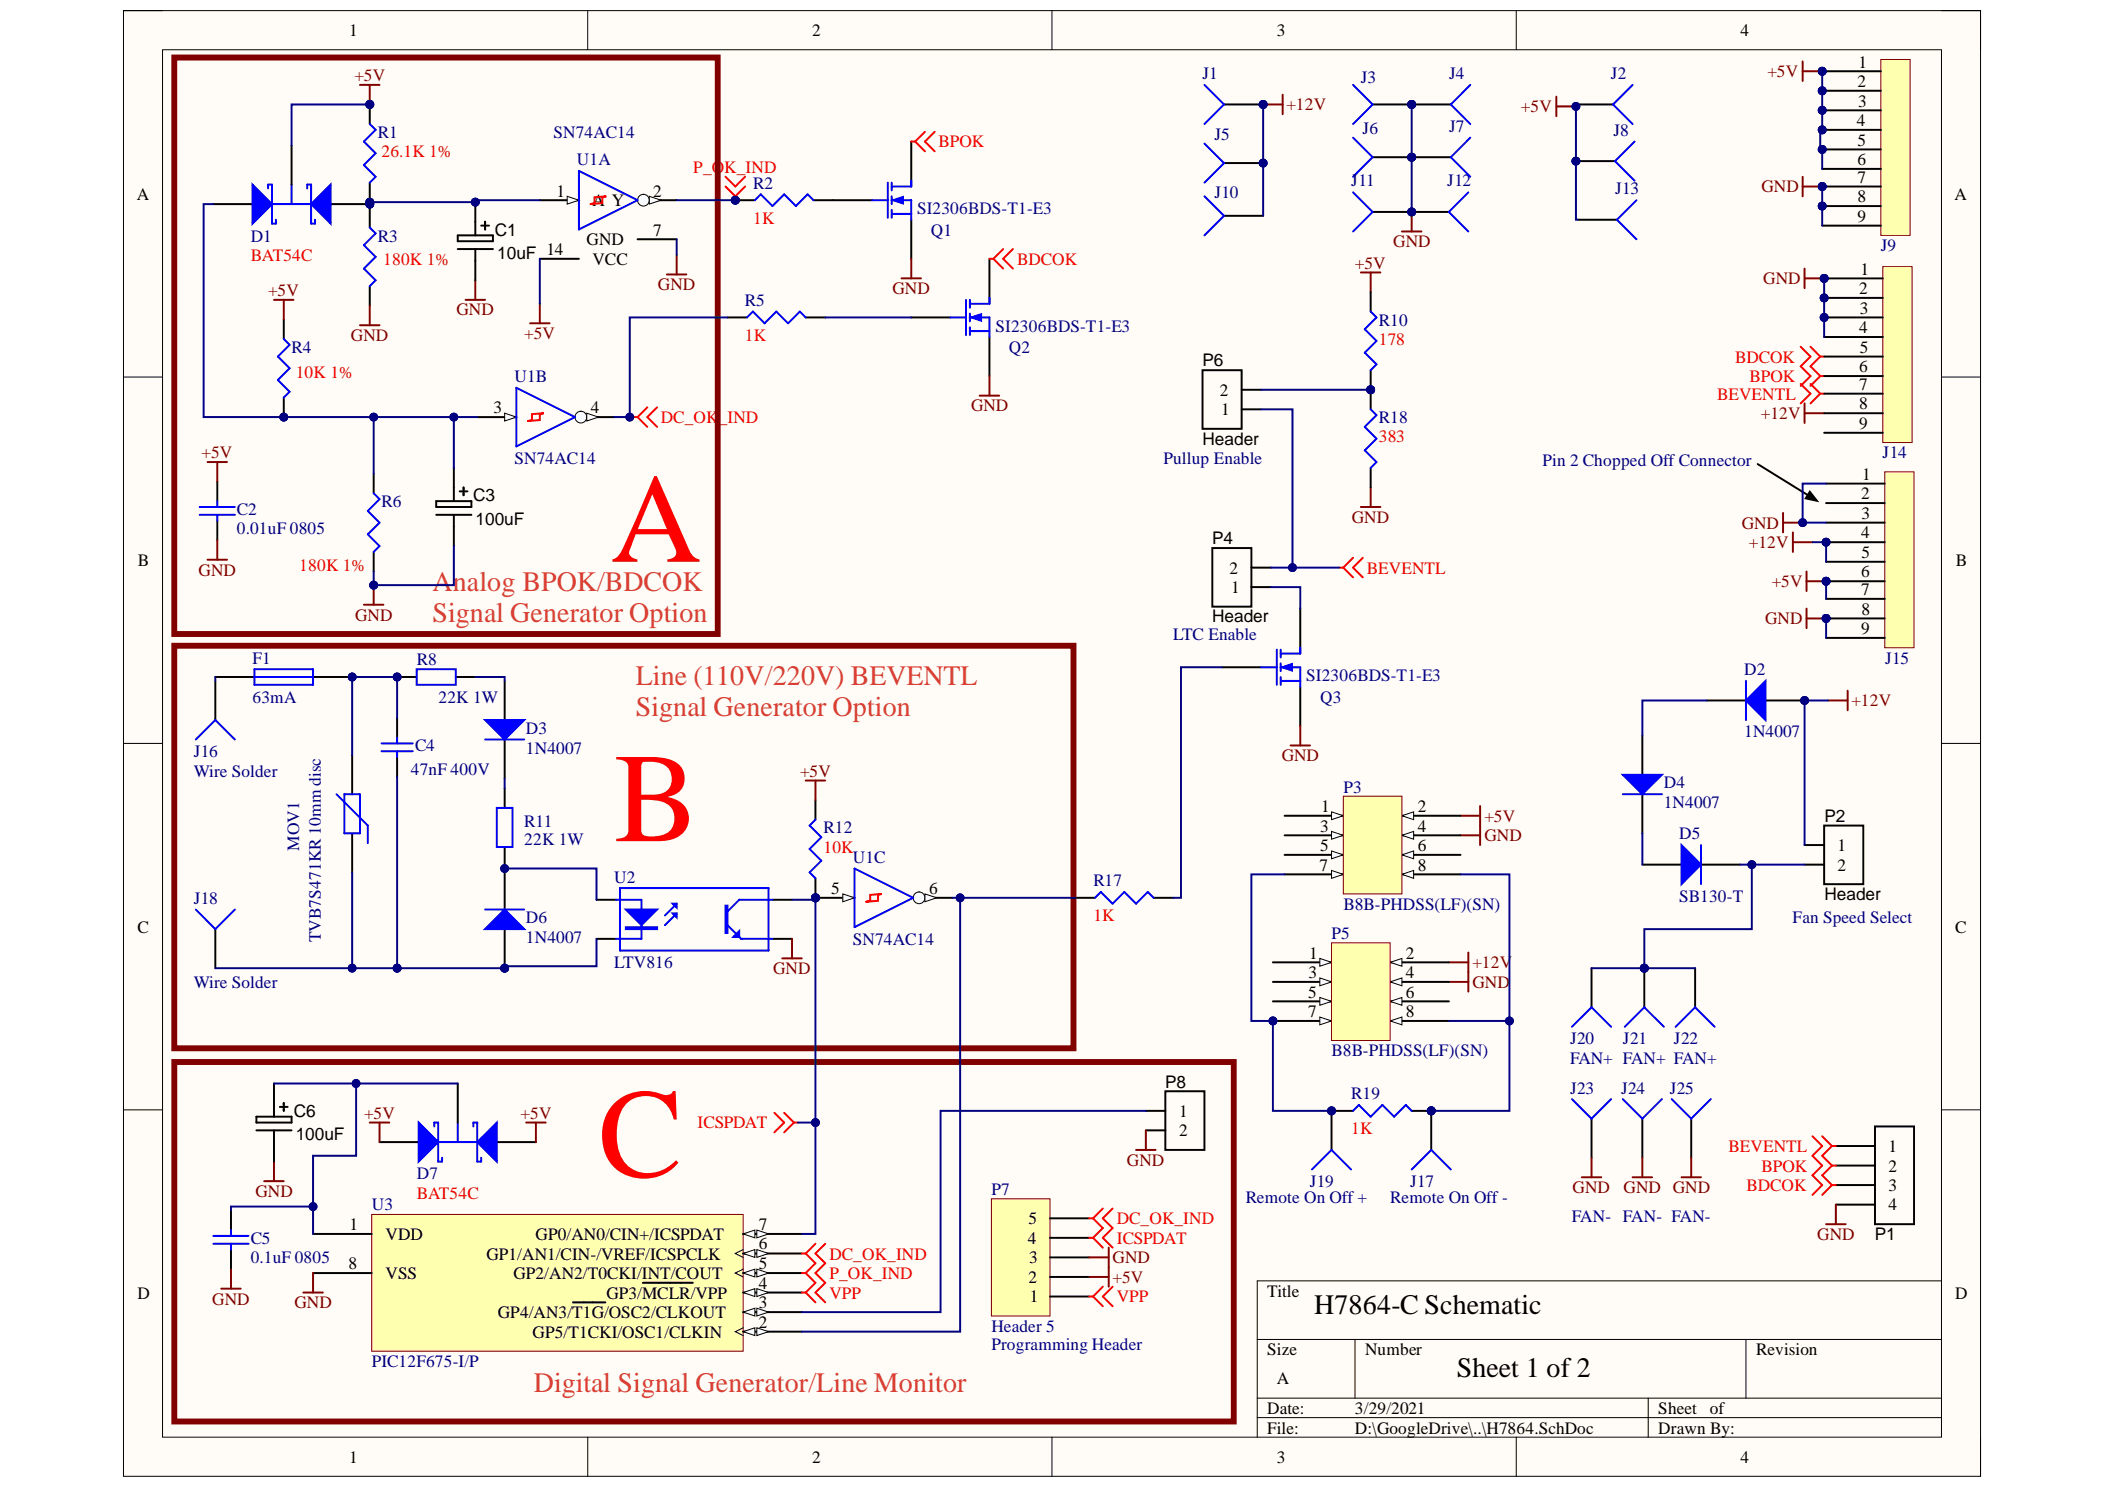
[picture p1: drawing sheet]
<svg xmlns="http://www.w3.org/2000/svg" width="297mm" height="210mm" viewBox="0 0 297 210" stroke-linecap="round" stroke-linejoin="round" font-family="sans-serif">
<defs><g id="words">
<g font-size="17.9" fill="#f00">
<text x="86.2" y="79.2">A</text>
<text x="86.7" y="118.7">B</text>
<text x="84.5" y="166">C</text>
</g>
<g font-size="4" fill="#c64230">
<text x="61" y="83.3">Analog BPOK/BDCOK</text>
<text x="61" y="87.8">Signal Generator Option</text>
<text x="89.7" y="96.6">Line (110V/220V) BEVENTL</text>
<text x="89.7" y="101">Signal Generator Option</text>
<text x="75.3" y="196.4">Digital Signal Generator/Line Monitor</text>
</g>
<g font-size="4">
<text x="185.4" y="185.3">H7864-C Schematic</text>
<text x="205.6" y="194.2">Sheet 1 of 2</text>
</g>
<g font-size="2.5">
<text x="49.3" y="5.1">1</text>
<text x="114.6" y="5.1">2</text>
<text x="180.2" y="5.1">3</text>
<text x="245.6" y="5.1">4</text>
<text x="262.3" y="9.6">1</text>
<text x="262" y="17.8">4</text>
<text x="262.1" y="12.3">2</text>
<text x="262.2" y="15.1">3</text>
<text x="262.1" y="20.6">5</text>
<text x="262.1" y="23.3">6</text>
<text x="19.3" y="28.2">A</text>
<text x="78.5" y="27.7">1</text>
<text x="83.6" y="29.1">A Y</text>
<text x="92.2" y="27.7">2</text>
<text x="262.1" y="25.8">7</text>
<text x="262.1" y="28.5">8</text>
<text x="275.8" y="28.2">A</text>
<text x="69.8" y="33.2">C1</text>
<text x="82.8" y="34.6">GND</text>
<text x="92.2" y="33.2">7</text>
<text x="262.1" y="31.3">9</text>
<text x="70.2" y="36.5">10uF 14</text>
<text x="83.6" y="37.4">VCC</text>
<text x="262.4" y="41.5">2</text>
<text x="262.5" y="38.7">1</text>
<text x="262.4" y="47">4</text>
<text x="262.4" y="44.2">3</text>
<text x="169.7" y="51.7">P6</text>
<text x="262.4" y="52.5">6</text>
<text x="262.4" y="49.7">5</text>
<text x="69.7" y="58.3">3</text>
<text x="83.4" y="58.3">4</text>
<text x="172.1" y="55.8">2</text>
<text x="172.3" y="58.6">1</text>
<text x="262.4" y="55">7</text>
<text x="262.4" y="57.8">8</text>
<text x="169.7" y="62.8">Header</text>
<text x="262.4" y="60.5">9</text>
<text x="66.8" y="70.7">C3</text>
<text x="262.6" y="70.4">2</text>
<text x="262.8" y="67.7">1</text>
<text x="67.1" y="74">100uF</text>
<text x="171" y="76.8">P4</text>
<text x="262.6" y="75.9">4</text>
<text x="262.7" y="73.2">3</text>
<text x="19.5" y="79.8">B</text>
<text x="173.5" y="80.9">2</text>
<text x="173.7" y="83.6">1</text>
<text x="262.6" y="81.4">6</text>
<text x="262.6" y="84">7</text>
<text x="262.7" y="78.7">5</text>
<text x="276" y="79.8">B</text>
<text x="171" y="87.8">Header</text>
<text x="262.6" y="89.5">9</text>
<text x="262.7" y="86.7">8</text>
<text x="186.3" y="117.3">3</text>
<text x="186.4" y="114.5">1</text>
<text x="200.1" y="114.5">2</text>
<text x="200.1" y="117.3">4</text>
<text x="257.5" y="116">P2</text>
<text x="186.2" y="122.8">7</text>
<text x="186.3" y="120.1">5</text>
<text x="200.1" y="120.1">6</text>
<text x="200.1" y="122.8">8</text>
<text x="259.3" y="120.1">1</text>
<text x="259.3" y="122.8">2</text>
<text x="19.4" y="131.6">C</text>
<text x="117.3" y="126.1">5</text>
<text x="131.1" y="126.1">6</text>
<text x="257.5" y="126.9">Header</text>
<text x="275.9" y="131.6">C</text>
<text x="184.7" y="137.9">3</text>
<text x="184.8" y="135.2">1</text>
<text x="198.4" y="135.2">2</text>
<text x="198.4" y="137.9">4</text>
<text x="184.6" y="140.7">5</text>
<text x="184.6" y="143.5">7</text>
<text x="198.4" y="140.7">6</text>
<text x="198.4" y="143.5">8</text>
<text x="164.4" y="153.4">P8</text>
<text x="41.5" y="157.6">C6</text>
<text x="41.7" y="160.9">100uF</text>
<text x="166.4" y="157.6">1</text>
<text x="166.4" y="160.3">2</text>
<text x="266.5" y="162.5">1</text>
<text x="266.5" y="165.3">2</text>
<text x="49.3" y="173.5">1</text>
<text x="107.1" y="173.5">7</text>
<text x="145.1" y="172.7">5</text>
<text x="266.5" y="168">3</text>
<text x="266.5" y="170.8">4</text>
<text x="49.2" y="179">8</text>
<text x="54.4" y="174.9">VDD</text>
<text x="68.6" y="177.7">GP1/AN1/CIN-/VREF/ICSPCLK</text>
<text x="75.6" y="174.9">GP0/AN0/CIN+/ICSPDAT</text>
<text x="107.1" y="179">5</text>
<text x="107.1" y="176.3">6</text>
<text x="145.1" y="175.5">4</text>
<text x="145.2" y="178.2">3</text>
<text x="264.6" y="174.9">P1</text>
<text x="19.4" y="183.3">D</text>
<text x="54.4" y="180.4">VSS</text>
<text x="70.2" y="185.9">GP4/AN3/T1G/OSC2/CLKOUT</text>
<text x="72.4" y="180.4">GP2/AN2/T0CKI/INT/COUT</text>
<text x="85.6" y="183.2">GP3/MCLR/VPP</text>
<text x="107.1" y="184.5">3</text>
<text x="107.1" y="181.8">4</text>
<text x="145.1" y="181">2</text>
<text x="145.3" y="183.7">1</text>
<text x="178.8" y="182.9">Title</text>
<text x="275.9" y="183.3">D</text>
<text x="75.2" y="188.7">GP5/T1CKI/OSC1/CLKIN</text>
<text x="107.1" y="187.3">2</text>
<text x="178.8" y="191.1">Size</text>
<text x="192.6" y="191.1">Number</text>
<text x="247.8" y="191.1">Revision</text>
<text x="180.2" y="195.3">A</text>
<text x="178.8" y="199.4">Date:</text>
<text x="178.8" y="202.2">File:</text>
<text x="191.2" y="199.4">3/29/2021</text>
<text x="191.2" y="202.2">D:\GoogleDrive\..\H7864.SchDoc</text>
<text x="234" y="199.4">Sheet</text>
<text x="234" y="202.2">Drawn By:</text>
<text x="241.3" y="199.4">of</text>
<text x="49.3" y="206.4">1</text>
<text x="114.6" y="206.4">2</text>
<text x="180.2" y="206.4">3</text>
<text x="245.6" y="206.4">4</text>
</g>
<g font-size="2.5" fill="#800000">
<text x="50" y="11.4">+5V</text>
<text x="249.4" y="10.9">+5V</text>
<text x="181.5" y="15.6">+12V</text>
<text x="214.6" y="15.8">+5V</text>
<text x="248.6" y="27.1">GND</text>
<text x="196.6" y="34.8">GND</text>
<text x="37.8" y="41.8">+5V</text>
<text x="92.8" y="40.9">GND</text>
<text x="125.9" y="41.5">GND</text>
<text x="191.2" y="37.9">+5V</text>
<text x="248.8" y="40.1">GND</text>
<text x="64.4" y="44.5">GND</text>
<text x="74" y="47.9">+5V</text>
<text x="49.5" y="48.1">GND</text>
<text x="137" y="58">GND</text>
<text x="248.5" y="59.1">+12V</text>
<text x="28.4" y="64.6">+5V</text>
<text x="190.8" y="73.7">GND</text>
<text x="245.8" y="74.6">GND</text>
<text x="246.8" y="77.3">+12V</text>
<text x="28" y="81.2">GND</text>
<text x="250" y="82.8">+5V</text>
<text x="50.1" y="87.5">GND</text>
<text x="249.1" y="88">GND</text>
<text x="261.3" y="99.6">+12V</text>
<text x="180.9" y="107.4">GND</text>
<text x="112.9" y="109.6">+5V</text>
<text x="209.5" y="116">+5V</text>
<text x="209.5" y="118.7">GND</text>
<text x="109.1" y="137.4">GND</text>
<text x="207.8" y="136.6">+12V</text>
<text x="207.8" y="139.4">GND</text>
<text x="51.4" y="157.8">+5V</text>
<text x="73.5" y="157.8">+5V</text>
<text x="159" y="164.4">GND</text>
<text x="36.1" y="168.8">GND</text>
<text x="221.9" y="168.3">GND</text>
<text x="229.1" y="168.3">GND GND</text>
<text x="157" y="178.2">GND</text>
<text x="256.4" y="174.9">GND</text>
<text x="30" y="184">GND</text>
<text x="41.6" y="184.5">GND</text>
<text x="157" y="181">+5V</text>
</g>
<g font-size="2.5" fill="#000080">
<text x="169.7" y="11.2">J1</text>
<text x="192" y="11.8">J3</text>
<text x="204.5" y="11.2">J4</text>
<text x="227.3" y="11.2">J2</text>
<text x="53.3" y="19.5">R1</text>
<text x="78.1" y="19.5">SN74AC14</text>
<text x="81.4" y="23.3">U1A</text>
<text x="171.4" y="19.7">J5</text>
<text x="192.3" y="18.9">J6</text>
<text x="204.5" y="18.6">J7</text>
<text x="227.7" y="19.2">J8</text>
<text x="106.3" y="26.6">R2</text>
<text x="171.4" y="28">J10</text>
<text x="190.7" y="26.3">J11</text>
<text x="204.2" y="26.3">J12</text>
<text x="227.9" y="27.4">J13</text>
<text x="35.4" y="34.1">D1</text>
<text x="53.3" y="34.1">R3</text>
<text x="131.3" y="33.2">Q1</text>
<text x="265.4" y="35.4">J9</text>
<text x="105.1" y="43.1">R5</text>
<text x="194.6" y="45.9">R10</text>
<text x="41.1" y="49.7">R4</text>
<text x="72.6" y="53.9">U1B</text>
<text x="142.4" y="49.7">Q2</text>
<text x="194.6" y="59.7">R18</text>
<text x="72.6" y="65.5">SN74AC14</text>
<text x="164.2" y="65.5">Pullup Enable</text>
<text x="217.7" y="65.7">Pin 2 Chopped Off Connector</text>
<text x="265.7" y="64.6">J14</text>
<text x="53.8" y="71.5">R6</text>
<text x="33.4" y="75.4">0.01uF 0805</text>
<text x="33.4" y="72.6">C2</text>
<text x="35.6" y="93.6">F1</text>
<text x="58.8" y="93.9">R8</text>
<text x="165.5" y="90.3">LTC Enable</text>
<text x="246.1" y="95.2">D2</text>
<text x="266" y="93.6">J15</text>
<text x="35.6" y="99.1">63mA</text>
<text x="61.9" y="99.1">22K 1W</text>
<text x="186.3" y="99.1">Q3</text>
<text x="27.3" y="106.8">J16</text>
<text x="58.6" y="106">C4</text>
<text x="74.2" y="106.3">1N4007</text>
<text x="74.2" y="103.5">D3</text>
<text x="246.1" y="104">1N4007</text>
<text x="27.3" y="109.6">Wire Solder</text>
<text x="58" y="109.3">47nF 400V</text>
<text x="189.6" y="111.8">P3</text>
<text x="234.8" y="111.2">D4</text>
<text x="74" y="119.2">22K 1W</text>
<text x="74" y="116.7">R11</text>
<text x="116.2" y="117.6">R12</text>
<text x="234.8" y="114">1N4007</text>
<text x="237" y="118.4">D5</text>
<text x="86.7" y="124.5">U2</text>
<text x="120.3" y="121.7">U1C</text>
<text x="154.3" y="125">R17</text>
<text x="27.3" y="127.5">J18</text>
<text x="74.2" y="130.2">D6</text>
<text x="189.6" y="128.3">B8B-PHDSS(LF)(SN)</text>
<text x="237" y="127.2">SB130-T</text>
<text x="253" y="130.2">Fan Speed Select</text>
<text x="74.2" y="133">1N4007</text>
<text x="86.7" y="136.6">LTV816</text>
<text x="120.3" y="133.3">SN74AC14</text>
<text x="187.9" y="132.4">P5</text>
<text x="27.3" y="139.4">Wire Solder</text>
<text x="187.9" y="149">B8B-PHDSS(LF)(SN)</text>
<text x="221.6" y="147.3">J20</text>
<text x="229" y="147.3">J21</text>
<text x="236.2" y="147.3">J22</text>
<text x="190.7" y="155">R19</text>
<text x="221.6" y="154.3">J23</text>
<text x="221.6" y="150.1">FAN+ FAN+ FAN+</text>
<text x="228.8" y="154.3">J24</text>
<text x="235.6" y="154.3">J25</text>
<text x="58.8" y="166.4">D7</text>
<text x="184.8" y="167.5">J19</text>
<text x="199" y="167.5">J17</text>
<text x="52.5" y="170.8">U3</text>
<text x="139.9" y="168.6">P7</text>
<text x="175.8" y="169.7">Remote On Off +</text>
<text x="196.2" y="169.7">Remote On Off -</text>
<text x="221.8" y="172.4">FAN- FAN- FAN-</text>
<text x="35.4" y="178.2">0.1uF 0805</text>
<text x="35.4" y="175.5">C5</text>
<text x="139.9" y="187.8">Header 5</text>
<text x="139.9" y="190.4">Programming Header</text>
<text x="52.5" y="192.8">PIC12F675-I/P</text>
</g>
<g font-size="2.5" fill="#f00">
<text x="53.8" y="22.2">26.1K 1%</text>
<text x="132.4" y="20.8">BPOK</text>
<text x="97.8" y="24.4">P_OK_IND</text>
<text x="106.3" y="31.5">1K</text>
<text x="35.4" y="36.8">BAT54C</text>
<text x="54.1" y="37.4">180K 1%</text>
<text x="143.5" y="37.4">BDCOK</text>
<text x="41.7" y="53.4">10K 1%</text>
<text x="105.1" y="48.1">1K</text>
<text x="194.6" y="48.6">178</text>
<text x="244.8" y="51.2">BDCOK</text>
<text x="246.9" y="53.9">BPOK</text>
<text x="93.3" y="59.7">DC_OK_IND</text>
<text x="242.3" y="56.4">BEVENTL</text>
<text x="194.6" y="62.4">383</text>
<text x="42.2" y="80.6">180K 1%</text>
<text x="192.9" y="80.9">BEVENTL</text>
<text x="116.2" y="120.3">10K</text>
<text x="154.3" y="130">1K</text>
<text x="98.4" y="159.2">ICSPDAT</text>
<text x="190.7" y="160">1K</text>
<text x="243.9" y="162.5">BEVENTL</text>
<text x="248.6" y="165.3">BPOK</text>
<text x="58.8" y="169.1">BAT54C</text>
<text x="157.6" y="172.7">DC_OK_IND</text>
<text x="246.4" y="168">BDCOK</text>
<text x="117" y="177.7">DC_OK_IND</text>
<text x="157.6" y="175.5">ICSPDAT</text>
<text x="117" y="180.4">P_OK_IND</text>
<text x="117" y="183.2">VPP</text>
<text x="157.6" y="183.7">VPP</text>
</g>
<g font-size="2.5" fill="#0c0087">
<text x="129.4" y="30.2">SI2306BDS-T1-E3</text>
<text x="140.5" y="46.8">SI2306BDS-T1-E3</text>
<text x="184.3" y="96.1">SI2306BDS-T1-E3</text>
</g>
<g font-size="2.4" fill="#000080">
<text x="42.2" y="120" transform="rotate(-90 42.2 120)">MOV1</text>
<text x="45.3" y="132.9" transform="rotate(-90 45.3 132.9)">TVB7S471KR 10mm disc</text>
</g>
</g></defs>
<path d="M17.4 1.5h262.1v206.8h-262.1z" fill-rule="evenodd" fill="#fffcf8"/>
<path d="M17.4 1.5h262.1v206.8h-262.1z" fill="none" stroke="#000" stroke-width=".14"/>
<path d="M22.9 7h251.1v195.7h-251.1z" fill-rule="evenodd" fill="#fffcf8"/>
<g fill="none" stroke="#000" stroke-width=".14">
<path d="M17.4 1.5h5.5M22.9 7h251.1v195.7h-251.1zM82.9 1.5v5.5M148.4 1.5v5.5M214 1.5v5.5M274 1.5h5.5v5.5M17.4 53.2h5.5M274 53.2h5.5M17.4 104.9h5.5M274 104.9h5.5M17.4 156.6h5.5M274 156.6h5.5"/>
<path d="M177.4 188.9h96.6M177.4 197.2h96.6M177.4 200h96.6M191.2 188.9v8.3M232.6 197.2v5.5M246.4 188.9v8.3M274 180.7h-96.6v22M82.9 202.7v5.6M148.4 202.7v5.6M214 202.7v5.6M279.5 202.7v5.6"/>
</g>
<path d="M254.9 80.6v2.8M254.9 82h2.8" fill="none" stroke="#800000" stroke-width=".28"/>
<circle cx="257.7" cy="82" r=".55" fill="#000080"/>
<circle cx="257.7" cy="82" r=".55" fill="none" stroke="#000080" stroke-width=".14"/>
<path d="M254.9 85.9v2.7M254.9 87.2h2.8" fill="none" stroke="#800000" stroke-width=".28"/>
<circle cx="257.7" cy="87.2" r=".55" fill="#000080"/>
<circle cx="257.7" cy="87.2" r=".55" fill="none" stroke="#000080" stroke-width=".14"/>
<path d="M254.6 56.9v2.8M254.6 58.3h2.8M251.6 72.4v2.7M251.6 73.7h2.8M253 75.1v2.8M253 76.5h2.8" fill="none" stroke="#800000" stroke-width=".28"/>
<circle cx="254.4" cy="73.7" r=".55" fill="#000080"/>
<circle cx="254.4" cy="73.7" r=".55" fill="none" stroke="#000080" stroke-width=".14"/>
<path d="M254.1 54.2l1.4 1.3-1.4 1.4M254.1 48.9l1.4 1.4-1.4 1.4 1.4 1.3-1.4 1.4M255.5 54.2l1.4 1.3M255.5 48.9l1.4 1.4M256.9 55.5l-1.4 1.4M256.9 55.5h.5M256.9 53l-1.4 1.4M256.9 50.3l-1.4 1.4 1.4 1.3M256.9 53h.5M256.9 50.3h.5" fill="none" stroke="#f00" stroke-width=".28"/>
<path d="M67.3 58.8h5.6" fill="none" stroke="#000" stroke-width=".28"/>
<path d="M71.2 58.3l1.7 .5-1.7 .6z" fill="#f8fcff"/>
<path d="M71.2 58.3l1.7 .5-1.7 .6z" fill="none" stroke="#000" stroke-width=".14"/>
<path d="M81.1 58.8h5.6" fill="none" stroke="#000" stroke-width=".28"/>
<circle cx="82" cy="58.8" r=".83" fill="#f8fcff"/>
<circle cx="82" cy="58.8" r=".83" fill="none" stroke="#000" stroke-width=".14"/>
<path d="M82.8 58.3l1.7 .5-1.7 .6z" fill="#f8fcff"/>
<path d="M82.8 58.3l1.7 .5-1.7 .6z" fill="none" stroke="#000" stroke-width=".14"/>
<path d="M72.9 54.7l8.2 4.1-8.2 4.2z" fill="none" stroke="#00f" stroke-width=".28"/>
<path d="M75.1 58.4l1.6-.1-.5 .1v.9l-1.7 .1 .6-.1z" fill="none" stroke="#f00" stroke-width=".28"/>
<circle cx="52.2" cy="14.7" r=".55" fill="#000080"/>
<circle cx="52.2" cy="14.7" r=".55" fill="none" stroke="#000080" stroke-width=".14"/>
<circle cx="52.2" cy="28.5" r=".55" fill="#000080"/>
<circle cx="52.2" cy="28.5" r=".55" fill="none" stroke="#000080" stroke-width=".14"/>
<path d="M52.2 14.7v2.8" fill="none" stroke="#000" stroke-width=".28"/>
<circle cx="52.2" cy="14.7" r=".55" fill="#000080"/>
<circle cx="52.2" cy="14.7" r=".55" fill="none" stroke="#000080" stroke-width=".14"/>
<path d="M52.2 25.8v2.7" fill="none" stroke="#000" stroke-width=".28"/>
<circle cx="52.2" cy="28.5" r=".55" fill="#000080"/>
<circle cx="52.2" cy="28.5" r=".55" fill="none" stroke="#000080" stroke-width=".14"/>
<path d="M52.2 17.5l.8 .8-1.6 1.7 1.6 1.6-1.6 1.7 1.6 1.6-.8 .9" fill="none" stroke="#00f" stroke-width=".28"/>
<circle cx="52.2" cy="28.8" r=".55" fill="#000080"/>
<circle cx="52.2" cy="28.8" r=".55" fill="none" stroke="#000080" stroke-width=".14"/>
<path d="M41.1 26v2.8" fill="none" stroke="#00f" stroke-width=".28"/>
<path d="M30.1 28.8h5.5M41.1 20.5v5.5" fill="none" stroke="#000" stroke-width=".28"/>
<path d="M35.6 26l2.8 2.8-2.8 2.8z" fill="#00f"/>
<path d="M35.6 26l2.8 2.8-2.8 2.8zM37.8 26.6v-.6h.6v5.6h.5v-.6" fill="none" stroke="#00f" stroke-width=".28"/>
<path d="M46.7 28.8h5.5" fill="none" stroke="#000" stroke-width=".28"/>
<circle cx="52.2" cy="28.8" r=".55" fill="#000080"/>
<circle cx="52.2" cy="28.8" r=".55" fill="none" stroke="#000080" stroke-width=".14"/>
<path d="M43.9 28.8l2.8-2.8v5.6z" fill="#00f"/>
<path d="M38.4 28.8h5.5M43.3 26.6v-.6h.6v5.6h.6v-.6M43.9 28.8l2.8-2.8v5.6zM52.2 32.1l.8 .8-1.6 1.7 1.6 1.6-1.6 1.7 1.6 1.6-.8 .9" fill="none" stroke="#00f" stroke-width=".28"/>
<path d="M52.2 29.3v2.8M52.2 40.4v2.7" fill="none" stroke="#000" stroke-width=".28"/>
<circle cx="40" cy="58.8" r=".55" fill="#000080"/>
<circle cx="40" cy="58.8" r=".55" fill="none" stroke="#000080" stroke-width=".14"/>
<path d="M40 45.1v2.7M40 56.1v2.7" fill="none" stroke="#000" stroke-width=".28"/>
<circle cx="40" cy="58.8" r=".55" fill="#000080"/>
<circle cx="40" cy="58.8" r=".55" fill="none" stroke="#000080" stroke-width=".14"/>
<path d="M40 47.8l.9 .8-1.7 1.7 1.7 1.6-1.7 1.7 1.7 1.7-.9 .8M52.7 69.6l.9 .8-1.7 1.7 1.7 1.6-1.7 1.7 1.7 1.6-.9 .9" fill="none" stroke="#00f" stroke-width=".28"/>
<path d="M52.7 66.8v2.8M52.7 77.9v2.7" fill="none" stroke="#000" stroke-width=".28"/>
<path d="M67.1 39.5v2.8M50.8 45.9h2.8M52.2 43.1v2.8M65.7 42.3h2.8M51.4 85.3h2.7M52.7 82.5v2.8" fill="none" stroke="#800000" stroke-width=".28"/>
<circle cx="52.7" cy="82.5" r=".55" fill="#000080"/>
<circle cx="52.7" cy="82.5" r=".55" fill="none" stroke="#000080" stroke-width=".14"/>
<path d="M50.8 12h2.8M52.2 12v2.7M38.7 42.3h2.7M40 42.3v2.8" fill="none" stroke="#800000" stroke-width=".28"/>
<circle cx="52.2" cy="14.7" r=".55" fill="#000080"/>
<circle cx="52.2" cy="14.7" r=".55" fill="none" stroke="#000080" stroke-width=".14"/>
<path d="M76.2 36.5h5.5M76.2 28.2h5.5M90 33.8h5.5" fill="none" stroke="#000" stroke-width=".28"/>
<path d="M80 27.7l1.7 .5-1.7 .6z" fill="#f8fcff"/>
<path d="M80 27.7l1.7 .5-1.7 .6z" fill="none" stroke="#000" stroke-width=".14"/>
<path d="M90 28.2h5.5" fill="none" stroke="#000" stroke-width=".28"/>
<circle cx="90.8" cy="28.2" r=".83" fill="#f8fcff"/>
<circle cx="90.8" cy="28.2" r=".83" fill="none" stroke="#000" stroke-width=".14"/>
<path d="M91.6 27.7l1.7 .5-1.7 .6z" fill="#f8fcff"/>
<path d="M91.6 27.7l1.7 .5-1.7 .6z" fill="none" stroke="#000" stroke-width=".14"/>
<path d="M81.7 24.1l8.3 4.1-8.3 4.2zM123.1 28.2h2.2M125.3 25.8v4.9M125.8 26.3h2.8M125.8 28.2h2.8v2.8M125.8 30.2h2.8M125.8 25.8v1.1M125.8 27.7v1.1M125.8 29.6v1.1" fill="none" stroke="#00f" stroke-width=".28"/>
<path d="M83.9 27.8l1.7-.1-.6 .1v.9l-1.7 .1 .6-.1z" fill="none" stroke="#f00" stroke-width=".28"/>
<path d="M94.1 38.7h2.8M95.5 36v2.7" fill="none" stroke="#800000" stroke-width=".28"/>
<path d="M128.6 20v5.5M117.6 28.2h5.5M128.6 31v5.5" fill="none" stroke="#000" stroke-width=".28"/>
<path d="M125.8 28.2l1.7-.5v1.1z" fill="#00f"/>
<path d="M125.8 28.2l1.7-.5v1.1z" fill="none" stroke="#00f" stroke-width=".14"/>
<path d="M128.6 25.5v.8M134.1 44.8h2.2M136.3 42.3v5M136.9 42.9h2.7M136.9 44.8h2.7v2.7M136.9 46.7h2.7M136.9 42.3v1.1M136.9 44.2v1.1M136.9 46.2v1.1" fill="none" stroke="#00f" stroke-width=".28"/>
<path d="M139.6 36.5v5.5M128.6 44.8h5.5M139.6 47.5v5.5" fill="none" stroke="#000" stroke-width=".28"/>
<path d="M136.9 44.8l1.6-.6v1.1z" fill="#00f"/>
<path d="M136.9 44.8l1.6-.6v1.1z" fill="none" stroke="#00f" stroke-width=".14"/>
<path d="M139.6 42v.9" fill="none" stroke="#00f" stroke-width=".28"/>
<path d="M128.6 20h.5M129.1 20l1.4 1.3M130.5 18.6l-1.4 1.4M131.9 18.6l-1.4 1.4 1.4 1.3M139.6 36.5h.6M140.2 36.5l1.4 1.4M141.6 35.1l-1.4 1.4M142.9 35.1l-1.3 1.4 1.3 1.4" fill="none" stroke="#f00" stroke-width=".28"/>
<circle cx="103.8" cy="28.2" r=".55" fill="#000080"/>
<circle cx="103.8" cy="28.2" r=".55" fill="none" stroke="#000080" stroke-width=".14"/>
<path d="M103.8 28.2h2.7" fill="none" stroke="#000" stroke-width=".28"/>
<circle cx="103.8" cy="28.2" r=".55" fill="#000080"/>
<circle cx="103.8" cy="28.2" r=".55" fill="none" stroke="#000080" stroke-width=".14"/>
<path d="M114.8 28.2h2.8M102.7 44.8h2.7M113.7 44.8h2.7M84.2 126.9h2.7M84.2 132.4h2.7M109 126.9h2.8M109 132.4h2.8" fill="none" stroke="#000" stroke-width=".28"/>
<path d="M106.5 28.2l.8-.8 1.7 1.7 1.7-1.7 1.6 1.7 1.7-1.7 .8 .8M105.4 44.8l.8-.8 1.7 1.6 1.7-1.6 1.6 1.6 1.7-1.6 .8 .8M86.9 126.9h3.6v5.5h-3.6M87.5 125.3h21v8.8h-21zM95.5 128.9l-1.7 1.6M95.5 127.5l-1.7 1.6M102.7 130.5l1.9 1.9h4.4M109 126.9h-4.7l-1.6 1.7" fill="none" stroke="#00f" stroke-width=".28"/>
<path d="M127.2 39.3h2.8M128.6 36.5v2.8M138.2 55.8h2.8M139.6 53v2.8" fill="none" stroke="#800000" stroke-width=".28"/>
<path d="M88.3 128.3h4.4l-2.2 2.2z" fill="#00f"/>
<path d="M88.3 128.3h4.4l-2.2 2.2zM88.3 130.8h4.4v.3h-4.4z" fill="none" stroke="#00f" stroke-width=".28"/>
<path d="M88.3 130.9h4.4" fill="none" stroke="#00f" stroke-width=".27"/>
<path d="M94.9 127.5h.6v.5z" fill="#00f"/>
<path d="M94.9 127.5h.6v.5z" fill="none" stroke="#00f" stroke-width=".28"/>
<path d="M94.9 128.9h.6v.5z" fill="#00f"/>
<path d="M94.9 128.9h.6v.5zM102.4 127.8h.3v3.8h-.3zM102.5 127.8v3.8" fill="none" stroke="#00f" stroke-width=".28"/>
<path d="M103.5 132.2l.8-.9v.9z" fill="#00f"/>
<path d="M27.6 104.3l2.8-2.7 2.7 2.7M27.6 128.3l2.8 2.8 2.7-2.8M103.5 132.2l.8-.9v.9z" fill="none" stroke="#00f" stroke-width=".28"/>
<path d="M30.4 96.1v5.5M30.4 131.1v5.5" fill="none" stroke="#000" stroke-width=".28"/>
<circle cx="71.2" cy="136.6" r=".55" fill="#000080"/>
<circle cx="71.2" cy="136.6" r=".55" fill="none" stroke="#000080" stroke-width=".14"/>
<path d="M71.2 131.1v5.5" fill="none" stroke="#000" stroke-width=".28"/>
<circle cx="71.2" cy="136.6" r=".55" fill="#000080"/>
<circle cx="71.2" cy="136.6" r=".55" fill="none" stroke="#000080" stroke-width=".14"/>
<path d="M71.2 122.8v5.5" fill="none" stroke="#000" stroke-width=".28"/>
<path d="M68.5 131.1l2.7-2.8 2.8 2.8z" fill="#00f"/>
<path d="M68.5 131.1l2.7-2.8 2.8 2.8zM68.5 128.3h5.5" fill="none" stroke="#00f" stroke-width=".28"/>
<circle cx="115.1" cy="126.7" r=".55" fill="#000080"/>
<circle cx="115.1" cy="126.7" r=".55" fill="none" stroke="#000080" stroke-width=".14"/>
<path d="M115.1 123.9v2.7" fill="none" stroke="#000" stroke-width=".28"/>
<circle cx="115.1" cy="126.7" r=".55" fill="#000080"/>
<circle cx="115.1" cy="126.7" r=".55" fill="none" stroke="#000080" stroke-width=".14"/>
<path d="M115.1 112.9v2.7" fill="none" stroke="#000" stroke-width=".28"/>
<path d="M115.1 115.6l-.9 .9 1.7 1.6-1.7 1.7 1.7 1.6-1.7 1.7 .9 .8" fill="none" stroke="#00f" stroke-width=".28"/>
<circle cx="115.1" cy="126.7" r=".55" fill="#000080"/>
<circle cx="115.1" cy="126.7" r=".55" fill="none" stroke="#000080" stroke-width=".14"/>
<path d="M115.1 126.6h5.5" fill="none" stroke="#000" stroke-width=".28"/>
<path d="M118.9 126.1l1.7 .5-1.7 .6z" fill="#f8fcff"/>
<path d="M118.9 126.1l1.7 .5-1.7 .6z" fill="none" stroke="#000" stroke-width=".14"/>
<circle cx="115.1" cy="126.7" r=".55" fill="#000080"/>
<circle cx="115.1" cy="126.7" r=".55" fill="none" stroke="#000080" stroke-width=".14"/>
<path d="M128.9 126.6h5.5" fill="none" stroke="#000" stroke-width=".28"/>
<circle cx="129.7" cy="126.7" r=".83" fill="#f8fcff"/>
<circle cx="129.7" cy="126.7" r=".83" fill="none" stroke="#000" stroke-width=".14"/>
<path d="M130.5 126.1l1.7 .5-1.7 .6z" fill="#f8fcff"/>
<path d="M130.5 126.1l1.7 .5-1.7 .6z" fill="none" stroke="#000" stroke-width=".14"/>
<path d="M53.8 104.9h4.4M53.8 106h4.4M56 104v.9M56 106v.8M120.6 122.5l8.3 4.1-8.3 4.2z" fill="none" stroke="#00f" stroke-width=".28"/>
<path d="M122.8 126.2l1.6-.1-.5 .1v.9l-1.7 .1 .6-.1z" fill="none" stroke="#f00" stroke-width=".28"/>
<path d="M113.7 110.1h2.7M115.1 110.1v2.8M110.4 135.2h2.7M111.8 132.4v2.8" fill="none" stroke="#800000" stroke-width=".28"/>
<path d="M71.2 96.1v5.5M56 101.3v2.7M56 106.8v2.8M71.2 104.3v5.5" fill="none" stroke="#000" stroke-width=".28"/>
<path d="M68.5 101.6h5.5l-2.8 2.7z" fill="#00f"/>
<path d="M230.9 28.2l-2.7 2.8 2.7 2.8M68.5 101.6h5.5l-2.8 2.7zM68.5 104.3h5.5" fill="none" stroke="#00f" stroke-width=".28"/>
<path d="M222.7 31h5.5" fill="none" stroke="#000" stroke-width=".28"/>
<circle cx="222.4" cy="22.7" r=".55" fill="#000080"/>
<circle cx="222.4" cy="22.7" r=".55" fill="none" stroke="#000080" stroke-width=".14"/>
<path d="M222.4 22.7h5.5" fill="none" stroke="#000" stroke-width=".28"/>
<circle cx="222.4" cy="22.7" r=".55" fill="#000080"/>
<circle cx="222.4" cy="22.7" r=".55" fill="none" stroke="#000080" stroke-width=".14"/>
<path d="M230.4 12l-2.8 2.7 2.8 2.8M230.7 20l-2.8 2.7 2.8 2.8" fill="none" stroke="#00f" stroke-width=".28"/>
<path d="M222.1 14.7h5.5" fill="none" stroke="#000" stroke-width=".28"/>
<circle cx="178.2" cy="14.7" r=".55" fill="#000080"/>
<circle cx="178.2" cy="14.7" r=".55" fill="none" stroke="#000080" stroke-width=".14"/>
<path d="M172.7 14.7h5.5" fill="none" stroke="#000" stroke-width=".28"/>
<circle cx="178.2" cy="14.7" r=".55" fill="#000080"/>
<circle cx="178.2" cy="14.7" r=".55" fill="none" stroke="#000080" stroke-width=".14"/>
<path d="M170 12l2.7 2.7-2.7 2.8" fill="none" stroke="#00f" stroke-width=".28"/>
<circle cx="178.2" cy="23" r=".55" fill="#000080"/>
<circle cx="178.2" cy="23" r=".55" fill="none" stroke="#000080" stroke-width=".14"/>
<path d="M172.7 23h5.5" fill="none" stroke="#000" stroke-width=".28"/>
<circle cx="178.2" cy="23" r=".55" fill="#000080"/>
<circle cx="178.2" cy="23" r=".55" fill="none" stroke="#000080" stroke-width=".14"/>
<path d="M170 20.2l2.7 2.8-2.7 2.8M170 27.7l2.7 2.7-2.7 2.8" fill="none" stroke="#00f" stroke-width=".28"/>
<path d="M172.7 30.4h5.5" fill="none" stroke="#000" stroke-width=".28"/>
<path d="M178.2 14.7h2.8M181 13.4v2.7" fill="none" stroke="#800000" stroke-width=".28"/>
<circle cx="178.2" cy="14.7" r=".55" fill="#000080"/>
<circle cx="178.2" cy="14.7" r=".55" fill="none" stroke="#000080" stroke-width=".14"/>
<path d="M219.6 13.6v2.8M219.6 15h2.8" fill="none" stroke="#800000" stroke-width=".28"/>
<circle cx="222.4" cy="15" r=".55" fill="#000080"/>
<circle cx="222.4" cy="15" r=".55" fill="none" stroke="#000080" stroke-width=".14"/>
<circle cx="199.2" cy="14.7" r=".55" fill="#000080"/>
<circle cx="199.2" cy="14.7" r=".55" fill="none" stroke="#000080" stroke-width=".14"/>
<path d="M193.7 14.7h5.5" fill="none" stroke="#000" stroke-width=".28"/>
<circle cx="199.2" cy="14.7" r=".55" fill="#000080"/>
<circle cx="199.2" cy="14.7" r=".55" fill="none" stroke="#000080" stroke-width=".14"/>
<path d="M190.9 12l2.8 2.7-2.8 2.8" fill="none" stroke="#00f" stroke-width=".28"/>
<circle cx="199.2" cy="22.2" r=".55" fill="#000080"/>
<circle cx="199.2" cy="22.2" r=".55" fill="none" stroke="#000080" stroke-width=".14"/>
<path d="M193.7 22.2h5.5" fill="none" stroke="#000" stroke-width=".28"/>
<circle cx="199.2" cy="22.2" r=".55" fill="#000080"/>
<circle cx="199.2" cy="22.2" r=".55" fill="none" stroke="#000080" stroke-width=".14"/>
<path d="M190.9 19.4l2.8 2.8-2.8 2.7" fill="none" stroke="#00f" stroke-width=".28"/>
<circle cx="199.2" cy="29.9" r=".55" fill="#000080"/>
<circle cx="199.2" cy="29.9" r=".55" fill="none" stroke="#000080" stroke-width=".14"/>
<path d="M193.7 29.9h5.5" fill="none" stroke="#000" stroke-width=".28"/>
<circle cx="199.2" cy="29.9" r=".55" fill="#000080"/>
<circle cx="199.2" cy="29.9" r=".55" fill="none" stroke="#000080" stroke-width=".14"/>
<path d="M190.9 27.1l2.8 2.8-2.8 2.8" fill="none" stroke="#00f" stroke-width=".28"/>
<circle cx="257.1" cy="10.1" r=".55" fill="#000080"/>
<circle cx="257.1" cy="10.1" r=".55" fill="none" stroke="#000080" stroke-width=".14"/>
<circle cx="257.1" cy="12.8" r=".55" fill="#000080"/>
<circle cx="257.1" cy="12.8" r=".55" fill="none" stroke="#000080" stroke-width=".14"/>
<circle cx="257.1" cy="15.6" r=".55" fill="#000080"/>
<circle cx="257.1" cy="15.6" r=".55" fill="none" stroke="#000080" stroke-width=".14"/>
<circle cx="257.1" cy="18.3" r=".55" fill="#000080"/>
<circle cx="257.1" cy="18.3" r=".55" fill="none" stroke="#000080" stroke-width=".14"/>
<circle cx="257.1" cy="21.1" r=".55" fill="#000080"/>
<circle cx="257.1" cy="21.1" r=".55" fill="none" stroke="#000080" stroke-width=".14"/>
<circle cx="257.1" cy="26.3" r=".55" fill="#000080"/>
<circle cx="257.1" cy="26.3" r=".55" fill="none" stroke="#000080" stroke-width=".14"/>
<circle cx="257.1" cy="29.1" r=".55" fill="#000080"/>
<circle cx="257.1" cy="29.1" r=".55" fill="none" stroke="#000080" stroke-width=".14"/>
<path d="M265.4 8.4h4.1v24.8h-4.1z" fill-rule="evenodd" fill="#ffffb0"/>
<path d="M265.4 8.4h4.1v24.8h-4.1z" fill="none" stroke="#800000" stroke-width=".14"/>
<path d="M257.1 10.1h8.3" fill="none" stroke="#000" stroke-width=".28"/>
<circle cx="257.1" cy="10.1" r=".55" fill="#000080"/>
<circle cx="257.1" cy="10.1" r=".55" fill="none" stroke="#000080" stroke-width=".14"/>
<path d="M257.1 12.8h8.3" fill="none" stroke="#000" stroke-width=".28"/>
<circle cx="257.1" cy="12.8" r=".55" fill="#000080"/>
<circle cx="257.1" cy="12.8" r=".55" fill="none" stroke="#000080" stroke-width=".14"/>
<path d="M257.1 15.6h8.3" fill="none" stroke="#000" stroke-width=".28"/>
<circle cx="257.1" cy="15.6" r=".55" fill="#000080"/>
<circle cx="257.1" cy="15.6" r=".55" fill="none" stroke="#000080" stroke-width=".14"/>
<path d="M257.1 18.3h8.3" fill="none" stroke="#000" stroke-width=".28"/>
<circle cx="257.1" cy="18.3" r=".55" fill="#000080"/>
<circle cx="257.1" cy="18.3" r=".55" fill="none" stroke="#000080" stroke-width=".14"/>
<path d="M257.1 21.1h8.3" fill="none" stroke="#000" stroke-width=".28"/>
<circle cx="257.1" cy="21.1" r=".55" fill="#000080"/>
<circle cx="257.1" cy="21.1" r=".55" fill="none" stroke="#000080" stroke-width=".14"/>
<path d="M257.1 23.8h8.3M257.1 26.3h8.3" fill="none" stroke="#000" stroke-width=".28"/>
<circle cx="257.1" cy="26.3" r=".55" fill="#000080"/>
<circle cx="257.1" cy="26.3" r=".55" fill="none" stroke="#000080" stroke-width=".14"/>
<path d="M257.1 29.1h8.3" fill="none" stroke="#000" stroke-width=".28"/>
<circle cx="257.1" cy="29.1" r=".55" fill="#000080"/>
<circle cx="257.1" cy="29.1" r=".55" fill="none" stroke="#000080" stroke-width=".14"/>
<path d="M257.1 31.8h8.3" fill="none" stroke="#000" stroke-width=".28"/>
<path d="M254.4 8.7v2.7M254.4 10.1h2.7" fill="none" stroke="#800000" stroke-width=".28"/>
<circle cx="257.1" cy="10.1" r=".55" fill="#000080"/>
<circle cx="257.1" cy="10.1" r=".55" fill="none" stroke="#000080" stroke-width=".14"/>
<path d="M254.4 24.9v2.8M254.4 26.3h2.7" fill="none" stroke="#800000" stroke-width=".28"/>
<circle cx="257.1" cy="26.3" r=".55" fill="#000080"/>
<circle cx="257.1" cy="26.3" r=".55" fill="none" stroke="#000080" stroke-width=".14"/>
<circle cx="257.4" cy="39.3" r=".55" fill="#000080"/>
<circle cx="257.4" cy="39.3" r=".55" fill="none" stroke="#000080" stroke-width=".14"/>
<circle cx="257.4" cy="42" r=".55" fill="#000080"/>
<circle cx="257.4" cy="42" r=".55" fill="none" stroke="#000080" stroke-width=".14"/>
<circle cx="257.4" cy="44.8" r=".55" fill="#000080"/>
<circle cx="257.4" cy="44.8" r=".55" fill="none" stroke="#000080" stroke-width=".14"/>
<path d="M265.7 37.6h4.1v24.8h-4.1z" fill-rule="evenodd" fill="#ffffb0"/>
<path d="M265.7 37.6h4.1v24.8h-4.1z" fill="none" stroke="#800000" stroke-width=".14"/>
<path d="M257.4 39.3h8.3" fill="none" stroke="#000" stroke-width=".28"/>
<circle cx="257.4" cy="39.3" r=".55" fill="#000080"/>
<circle cx="257.4" cy="39.3" r=".55" fill="none" stroke="#000080" stroke-width=".14"/>
<path d="M257.4 42h8.3" fill="none" stroke="#000" stroke-width=".28"/>
<circle cx="257.4" cy="42" r=".55" fill="#000080"/>
<circle cx="257.4" cy="42" r=".55" fill="none" stroke="#000080" stroke-width=".14"/>
<path d="M257.4 44.8h8.3" fill="none" stroke="#000" stroke-width=".28"/>
<circle cx="257.4" cy="44.8" r=".55" fill="#000080"/>
<circle cx="257.4" cy="44.8" r=".55" fill="none" stroke="#000080" stroke-width=".14"/>
<path d="M257.4 47.5h8.3M257.4 50.3h8.3M257.4 53h8.3M257.4 55.5h8.3M257.4 58.3h8.3M257.4 61.1h8.3" fill="none" stroke="#000" stroke-width=".28"/>
<path d="M254.6 37.9v2.7M254.6 39.3h2.8" fill="none" stroke="#800000" stroke-width=".28"/>
<circle cx="257.4" cy="39.3" r=".55" fill="#000080"/>
<circle cx="257.4" cy="39.3" r=".55" fill="none" stroke="#000080" stroke-width=".14"/>
<circle cx="257.7" cy="76.5" r=".55" fill="#000080"/>
<circle cx="257.7" cy="76.5" r=".55" fill="none" stroke="#000080" stroke-width=".14"/>
<circle cx="257.7" cy="82" r=".55" fill="#000080"/>
<circle cx="257.7" cy="82" r=".55" fill="none" stroke="#000080" stroke-width=".14"/>
<circle cx="257.7" cy="87.2" r=".55" fill="#000080"/>
<circle cx="257.7" cy="87.2" r=".55" fill="none" stroke="#000080" stroke-width=".14"/>
<path d="M266 66.6h4.1v24.8h-4.1z" fill-rule="evenodd" fill="#ffffb0"/>
<path d="M266 66.6h4.1v24.8h-4.1z" fill="none" stroke="#800000" stroke-width=".14"/>
<path d="M257.7 68.2h8.3M257.7 71h8.3M257.7 73.7h8.3M257.7 76.5h8.3" fill="none" stroke="#000" stroke-width=".28"/>
<circle cx="257.7" cy="76.5" r=".55" fill="#000080"/>
<circle cx="257.7" cy="76.5" r=".55" fill="none" stroke="#000080" stroke-width=".14"/>
<path d="M257.7 79.2h8.3M257.7 82h8.3" fill="none" stroke="#000" stroke-width=".28"/>
<circle cx="257.7" cy="82" r=".55" fill="#000080"/>
<circle cx="257.7" cy="82" r=".55" fill="none" stroke="#000080" stroke-width=".14"/>
<path d="M257.7 84.5h8.3M257.7 87.2h8.3" fill="none" stroke="#000" stroke-width=".28"/>
<circle cx="257.7" cy="87.2" r=".55" fill="#000080"/>
<circle cx="257.7" cy="87.2" r=".55" fill="none" stroke="#000080" stroke-width=".14"/>
<path d="M257.7 90h8.3M49.7 106.5v5.5M49.7 117.6v5.5" fill="none" stroke="#000" stroke-width=".28"/>
<path d="M47.5 112l4.4 4.5v2.4M48.6 112h2.2v5.6h-2.2z" fill="none" stroke="#00f" stroke-width=".28"/>
<path d="M102.4 24.9l1.4 1.4 1.3-1.4M102.4 26.3l1.4 1.4M103.8 27.7v.5M105.1 26.3l-1.3 1.4" fill="none" stroke="#f00" stroke-width=".28"/>
<circle cx="103.8" cy="28.2" r=".55" fill="#000080"/>
<circle cx="103.8" cy="28.2" r=".55" fill="none" stroke="#000080" stroke-width=".14"/>
<path d="M74.8 45.6h2.8M76.2 42.9v2.7M29.3 65.2h2.7M29.3 79h2.7M30.7 65.2v2.7M30.7 76.2v2.8M206.1 115.1h2.8M206.1 117.8h2.8M208.9 113.7v5.5M204.4 138.5h2.8M204.4 135.8h2.8M207.2 134.4v5.5" fill="none" stroke="#800000" stroke-width=".28"/>
<path d="M30.7 67.9v2.8M30.7 73.4v2.8" fill="none" stroke="#000" stroke-width=".28"/>
<path d="M28.2 71.5h4.9M28.2 72.6h4.9M30.7 70.7v.8M30.7 72.6v.8" fill="none" stroke="#00f" stroke-width=".28"/>
<circle cx="49.7" cy="95.5" r=".55" fill="#000080"/>
<circle cx="49.7" cy="95.5" r=".55" fill="none" stroke="#000080" stroke-width=".14"/>
<path d="M44.2 95.5h5.5" fill="none" stroke="#000" stroke-width=".28"/>
<circle cx="49.7" cy="95.5" r=".55" fill="#000080"/>
<circle cx="49.7" cy="95.5" r=".55" fill="none" stroke="#000080" stroke-width=".14"/>
<path d="M30.4 95.5h5.5M71.2 111.2v2.8M71.2 119.5v2.7" fill="none" stroke="#000" stroke-width=".28"/>
<path d="M35.9 94.4h8.3v2.2h-8.3zM35.9 95.5h8.3M70.1 114h2.2v5.5h-2.2z" fill="none" stroke="#00f" stroke-width=".28"/>
<circle cx="56" cy="95.5" r=".55" fill="#000080"/>
<circle cx="56" cy="95.5" r=".55" fill="none" stroke="#000080" stroke-width=".14"/>
<path d="M56 95.5h2.8M64.3 95.5h2.8" fill="none" stroke="#000" stroke-width=".28"/>
<circle cx="56" cy="95.5" r=".55" fill="#000080"/>
<circle cx="56" cy="95.5" r=".55" fill="none" stroke="#000080" stroke-width=".14"/>
<path d="M58.8 94.4h5.5v2.2h-5.5z" fill="none" stroke="#00f" stroke-width=".28"/>
<path d="M61.6 70.7h4.9v.8h-4.9zM61.6 72.6h4.9M64 66v4.7M64 72.6v4.4M64.9 69.3h1.1M65.4 68.8v1.1" fill="none" stroke="#000" stroke-width=".28"/>
<circle cx="67.1" cy="28.5" r=".55" fill="#000080"/>
<circle cx="67.1" cy="28.5" r=".55" fill="none" stroke="#000080" stroke-width=".14"/>
<path d="M67.1 28.5v2.8" fill="none" stroke="#000" stroke-width=".28"/>
<circle cx="67.1" cy="28.5" r=".55" fill="#000080"/>
<circle cx="67.1" cy="28.5" r=".55" fill="none" stroke="#000080" stroke-width=".14"/>
<path d="M64.6 33.2h5v.8h-5zM64.6 35.1h5M67.1 31.3v1.9M67.1 35.1v4.4M67.9 31.8h1.1M68.5 31.3v1.1M198.9 29.9h5.5" fill="none" stroke="#000" stroke-width=".28"/>
<path d="M207.2 27.1l-2.8 2.8 2.8 2.8" fill="none" stroke="#00f" stroke-width=".28"/>
<circle cx="199.2" cy="14.7" r=".55" fill="#000080"/>
<circle cx="199.2" cy="14.7" r=".55" fill="none" stroke="#000080" stroke-width=".14"/>
<path d="M199.2 14.7h5.5" fill="none" stroke="#000" stroke-width=".28"/>
<circle cx="199.2" cy="14.7" r=".55" fill="#000080"/>
<circle cx="199.2" cy="14.7" r=".55" fill="none" stroke="#000080" stroke-width=".14"/>
<path d="M207.5 12l-2.8 2.7 2.8 2.8M221.8 155l2.8 2.8 2.7-2.8" fill="none" stroke="#00f" stroke-width=".28"/>
<path d="M224.6 157.8v5.5" fill="none" stroke="#000" stroke-width=".28"/>
<circle cx="232" cy="136.6" r=".55" fill="#000080"/>
<circle cx="232" cy="136.6" r=".55" fill="none" stroke="#000080" stroke-width=".14"/>
<path d="M232 136.6v5.5" fill="none" stroke="#000" stroke-width=".28"/>
<circle cx="232" cy="136.6" r=".55" fill="#000080"/>
<circle cx="232" cy="136.6" r=".55" fill="none" stroke="#000080" stroke-width=".14"/>
<path d="M229.3 144.8l2.7-2.7 2.8 2.7" fill="none" stroke="#00f" stroke-width=".28"/>
<path d="M258 98.8h2.7M260.7 97.4v2.8" fill="none" stroke="#800000" stroke-width=".28"/>
<circle cx="254.6" cy="98.8" r=".55" fill="#000080"/>
<circle cx="254.6" cy="98.8" r=".55" fill="none" stroke="#000080" stroke-width=".14"/>
<path d="M249.1 98.8h5.5" fill="none" stroke="#000" stroke-width=".28"/>
<circle cx="254.6" cy="98.8" r=".55" fill="#000080"/>
<circle cx="254.6" cy="98.8" r=".55" fill="none" stroke="#000080" stroke-width=".14"/>
<path d="M240.9 98.8h5.5" fill="none" stroke="#000" stroke-width=".28"/>
<path d="M246.4 98.8l2.7-2.7v5.5z" fill="#00f"/>
<path d="M246.4 98.8l2.7-2.7v5.5zM246.4 96.1v5.5" fill="none" stroke="#00f" stroke-width=".28"/>
<path d="M231.8 103.8v5.5M231.8 112v5.6" fill="none" stroke="#000" stroke-width=".28"/>
<path d="M229 109.3h5.5l-2.7 2.7z" fill="#00f"/>
<path d="M229 109.3h5.5l-2.7 2.7zM229 112h5.5" fill="none" stroke="#00f" stroke-width=".28"/>
<path d="M223.2 166.1h2.8M224.6 163.3v2.8" fill="none" stroke="#800000" stroke-width=".28"/>
<path d="M231.8 122h5.5M240 122h5.5" fill="none" stroke="#000" stroke-width=".28"/>
<path d="M237.3 119.2l2.7 2.8-2.7 2.7z" fill="#00f"/>
<path d="M237.3 119.2l2.7 2.8-2.7 2.7zM240 119.2v5.5" fill="none" stroke="#00f" stroke-width=".28"/>
<circle cx="199.2" cy="22.2" r=".55" fill="#000080"/>
<circle cx="199.2" cy="22.2" r=".55" fill="none" stroke="#000080" stroke-width=".14"/>
<path d="M199.2 22.2h5.5" fill="none" stroke="#000" stroke-width=".28"/>
<circle cx="199.2" cy="22.2" r=".55" fill="#000080"/>
<circle cx="199.2" cy="22.2" r=".55" fill="none" stroke="#000080" stroke-width=".14"/>
<path d="M207.5 19.4l-2.8 2.8 2.8 2.7M221.8 144.8l2.8-2.7 2.7 2.7M229 155l2.8 2.8 2.7-2.8M235.9 155l2.8 2.8 2.7-2.8M236.4 144.8l2.8-2.7 2.8 2.7" fill="none" stroke="#00f" stroke-width=".28"/>
<path d="M224.6 136.6v5.5M239.2 136.6v5.5M231.8 157.8v5.5M238.7 157.8v5.5" fill="none" stroke="#000" stroke-width=".28"/>
<path d="M197.8 32.7h2.8M199.2 29.9v2.8M230.4 166.1h2.7M231.8 163.3v2.8M237.3 166.1h2.7M238.7 163.3v2.8" fill="none" stroke="#800000" stroke-width=".28"/>
<circle cx="199.2" cy="29.9" r=".55" fill="#000080"/>
<circle cx="199.2" cy="29.9" r=".55" fill="none" stroke="#000080" stroke-width=".14"/>
<path d="M192 38.4h2.8M193.4 38.4v2.8" fill="none" stroke="#800000" stroke-width=".28"/>
<circle cx="187.9" cy="156.7" r=".55" fill="#000080"/>
<circle cx="187.9" cy="156.7" r=".55" fill="none" stroke="#000080" stroke-width=".14"/>
<path d="M187.9 156.7v5.5" fill="none" stroke="#000" stroke-width=".28"/>
<circle cx="187.9" cy="156.7" r=".55" fill="#000080"/>
<circle cx="187.9" cy="156.7" r=".55" fill="none" stroke="#000080" stroke-width=".14"/>
<path d="M185.1 165l2.8-2.8 2.8 2.8" fill="none" stroke="#00f" stroke-width=".28"/>
<path d="M52.5 171.3h52.4v19.3h-52.4z" fill-rule="evenodd" fill="#ffffb0"/>
<path d="M52.5 171.3h52.4v19.3h-52.4z" fill="none" stroke="#800000" stroke-width=".14"/>
<path d="M44.2 174.1h8.3M104.9 187.8h8.2" fill="none" stroke="#000" stroke-width=".28"/>
<path d="M104.9 187.8l1.6-.5v1.1z" fill="#f8fcff"/>
<path d="M104.9 187.8l1.6-.5v1.1z" fill="none" stroke="#000" stroke-width=".14"/>
<path d="M106.8 187.3l1.7 .5-1.7 .6z" fill="#f8fcff"/>
<path d="M104.9 187.3l-1.1 .5 1.1 .6M106.8 187.3l1.7 .5-1.7 .6z" fill="none" stroke="#000" stroke-width=".14"/>
<path d="M104.9 185.1h8.2" fill="none" stroke="#000" stroke-width=".28"/>
<path d="M104.9 185.1l1.6-.6v1.1z" fill="#f8fcff"/>
<path d="M104.9 185.1l1.6-.6v1.1z" fill="none" stroke="#000" stroke-width=".14"/>
<path d="M106.8 184.5l1.7 .6-1.7 .5z" fill="#f8fcff"/>
<path d="M106.8 184.5l1.7 .6-1.7 .5z" fill="none" stroke="#000" stroke-width=".14"/>
<path d="M80.9 183.7h4.5M104.9 182.3h8.2" fill="none" stroke="#000" stroke-width=".28"/>
<path d="M104.9 182.3l1.6-.5v1.1z" fill="#f8fcff"/>
<path d="M104.9 182.3l1.6-.5v1.1z" fill="none" stroke="#000" stroke-width=".14"/>
<path d="M106.8 181.8l1.7 .5-1.7 .6z" fill="#f8fcff"/>
<path d="M106.8 181.8l1.7 .5-1.7 .6z" fill="none" stroke="#000" stroke-width=".14"/>
<path d="M104.9 179.6h8.2M90.7 181h7.1" fill="none" stroke="#000" stroke-width=".28"/>
<path d="M104.9 179.6l1.6-.6v1.1z" fill="#f8fcff"/>
<path d="M104.9 179.6l1.6-.6v1.1z" fill="none" stroke="#000" stroke-width=".14"/>
<path d="M106.8 179l1.7 .6-1.7 .5z" fill="#f8fcff"/>
<path d="M104.9 179l-1.1 .6 1.1 .5M106.8 179l1.7 .6-1.7 .5z" fill="none" stroke="#000" stroke-width=".14"/>
<path d="M104.9 176.8h8.2" fill="none" stroke="#000" stroke-width=".28"/>
<path d="M104.9 176.8l1.6-.5v1.1z" fill="#f8fcff"/>
<path d="M104.9 176.8l1.6-.5v1.1z" fill="none" stroke="#000" stroke-width=".14"/>
<path d="M106.8 176.3l1.7 .5-1.7 .6z" fill="#f8fcff"/>
<path d="M104.9 176.3l-1.1 .5 1.1 .6M106.8 176.3l1.7 .5-1.7 .6z" fill="none" stroke="#000" stroke-width=".14"/>
<path d="M104.9 174.1h8.2" fill="none" stroke="#000" stroke-width=".28"/>
<path d="M104.9 174.1l1.6-.6v1.1z" fill="#f8fcff"/>
<path d="M104.9 174.1l1.6-.6v1.1z" fill="none" stroke="#000" stroke-width=".14"/>
<path d="M106.8 173.5l1.7 .6-1.7 .5z" fill="#f8fcff"/>
<path d="M106.8 173.5l1.7 .6-1.7 .5z" fill="none" stroke="#000" stroke-width=".14"/>
<path d="M32.6 170.8v2.7M32.6 176.3v2.7M44.2 179.6h8.3" fill="none" stroke="#000" stroke-width=".28"/>
<path d="M113.1 176.8h.6M113.1 179.6h.6M113.7 176.8l1.4 1.4-1.4 1.4M113.7 179.6l1.4 1.4M115.1 175.4l-1.4 1.4M116.5 175.4l-1.4 1.4 1.4 1.4-1.4 1.4 1.4 1.4" fill="none" stroke="#f00" stroke-width=".28"/>
<path d="M32.6 179v2.8M44.2 179.6v2.7M31.2 181.8h2.8M42.8 182.3h2.8" fill="none" stroke="#800000" stroke-width=".28"/>
<path d="M30.1 174.3h5M30.1 175.4h5M32.6 173.5v.8M32.6 175.4v.9" fill="none" stroke="#00f" stroke-width=".28"/>
<path d="M139.9 169.1h8.3v16.5h-8.3z" fill-rule="evenodd" fill="#ffffb0"/>
<path d="M139.9 169.1h8.3v16.5h-8.3z" fill="none" stroke="#800000" stroke-width=".14"/>
<path d="M181.3 115.1h8.3M254.6 119.2h2.8M257.4 116.5h5.5v8.2h-5.5zM254.6 122h2.8M148.2 177.4h5.5M148.2 174.6h5.5M148.2 171.9h5.5M148.2 182.9h5.5M148.2 180.1h5.5" fill="none" stroke="#000" stroke-width=".28"/>
<g fill="none" stroke="#f00" stroke-width=".28">
<path d="M89.4 58.8h.6M90 58.8l1.3 1.4M91.3 57.5l-1.3 1.3M92.7 57.5l-1.4 1.3 1.4 1.4M109.3 157l1.4 1.4-1.4 1.3M110.7 157l1.3 1.4M112 158.4l-1.3 1.3M112 158.4h.6M153.7 171.9h.5M153.7 174.6h.5M154.2 171.9l1.4 1.3-1.4 1.4M154.2 174.6l1.4 1.4"/>
<path d="M155.6 170.5l-1.4 1.4M157 170.5l-1.4 1.4 1.4 1.3-1.4 1.4 1.4 1.4M113.1 182.3h.6M113.7 182.3l1.4 1.4M115.1 181l-1.4 1.3M116.5 181l-1.4 1.3 1.4 1.4M153.7 182.9h.5M154.2 182.9l1.4 1.4M155.6 181.5l-1.4 1.4M157 181.5l-1.4 1.4 1.4 1.4"/>
</g>
<path d="M153.7 177.4h2.8M156.5 176v5.5M153.7 180.1h2.8" fill="none" stroke="#800000" stroke-width=".28"/>
<path d="M187.9 114.5l1.7 .6-1.7 .5z" fill="#f8fcff"/>
<path d="M187.9 114.5l1.7 .6-1.7 .5z" fill="none" stroke="#000" stroke-width=".14"/>
<path d="M181.3 117.8h8.3" fill="none" stroke="#000" stroke-width=".28"/>
<path d="M187.9 117.3l1.7 .5-1.7 .6z" fill="#f8fcff"/>
<path d="M187.9 117.3l1.7 .5-1.7 .6z" fill="none" stroke="#000" stroke-width=".14"/>
<path d="M181.3 120.6h8.3" fill="none" stroke="#000" stroke-width=".28"/>
<path d="M187.9 120l1.7 .6-1.7 .5z" fill="#f8fcff"/>
<path d="M187.9 120l1.7 .6-1.7 .5z" fill="none" stroke="#000" stroke-width=".14"/>
<path d="M181.3 123.3h8.3" fill="none" stroke="#000" stroke-width=".28"/>
<path d="M187.9 122.8l1.7 .5-1.7 .6z" fill="#f8fcff"/>
<path d="M187.9 122.8l1.7 .5-1.7 .6z" fill="none" stroke="#000" stroke-width=".14"/>
<path d="M197.8 115.1h8.3" fill="none" stroke="#000" stroke-width=".28"/>
<path d="M197.8 115.1l1.7-.6v1.1z" fill="#f8fcff"/>
<path d="M197.8 115.1l1.7-.6v1.1z" fill="none" stroke="#000" stroke-width=".14"/>
<path d="M197.8 117.8h8.3" fill="none" stroke="#000" stroke-width=".28"/>
<path d="M197.8 117.8l1.7-.5v1.1z" fill="#f8fcff"/>
<path d="M197.8 117.8l1.7-.5v1.1z" fill="none" stroke="#000" stroke-width=".14"/>
<path d="M197.8 120.6h8.3" fill="none" stroke="#000" stroke-width=".28"/>
<path d="M197.8 120.6l1.7-.6v1.1z" fill="#f8fcff"/>
<path d="M197.8 120.6l1.7-.6v1.1z" fill="none" stroke="#000" stroke-width=".14"/>
<path d="M197.8 123.3h8.3" fill="none" stroke="#000" stroke-width=".28"/>
<path d="M197.8 123.3l1.7-.5v1.1z" fill="#f8fcff"/>
<path d="M197.8 123.3l1.7-.5v1.1z" fill="none" stroke="#000" stroke-width=".14"/>
<path d="M189.6 112.3h8.2v13.8h-8.2z" fill-rule="evenodd" fill="#ffffb0"/>
<path d="M189.6 112.3h8.2v13.8h-8.2z" fill="none" stroke="#800000" stroke-width=".14"/>
<circle cx="179.6" cy="144" r=".55" fill="#000080"/>
<circle cx="179.6" cy="144" r=".55" fill="none" stroke="#000080" stroke-width=".14"/>
<path d="M179.6 135.8h8.3" fill="none" stroke="#000" stroke-width=".28"/>
<path d="M186.2 135.2l1.7 .6-1.7 .5z" fill="#f8fcff"/>
<path d="M186.2 135.2l1.7 .6-1.7 .5z" fill="none" stroke="#000" stroke-width=".14"/>
<path d="M179.6 138.5h8.3" fill="none" stroke="#000" stroke-width=".28"/>
<path d="M186.2 138l1.7 .5-1.7 .6z" fill="#f8fcff"/>
<path d="M186.2 138l1.7 .5-1.7 .6z" fill="none" stroke="#000" stroke-width=".14"/>
<path d="M179.6 141.3h8.3" fill="none" stroke="#000" stroke-width=".28"/>
<path d="M186.2 140.7l1.7 .6-1.7 .5z" fill="#f8fcff"/>
<path d="M186.2 140.7l1.7 .6-1.7 .5z" fill="none" stroke="#000" stroke-width=".14"/>
<path d="M179.6 144h8.3" fill="none" stroke="#000" stroke-width=".28"/>
<path d="M186.2 143.5l1.7 .5-1.7 .6z" fill="#f8fcff"/>
<path d="M186.2 143.5l1.7 .5-1.7 .6z" fill="none" stroke="#000" stroke-width=".14"/>
<circle cx="179.6" cy="144" r=".55" fill="#000080"/>
<circle cx="179.6" cy="144" r=".55" fill="none" stroke="#000080" stroke-width=".14"/>
<path d="M196.2 135.8h8.2" fill="none" stroke="#000" stroke-width=".28"/>
<path d="M196.2 135.8l1.6-.6v1.1z" fill="#f8fcff"/>
<path d="M196.2 135.8l1.6-.6v1.1z" fill="none" stroke="#000" stroke-width=".14"/>
<path d="M196.2 138.5h8.2" fill="none" stroke="#000" stroke-width=".28"/>
<path d="M196.2 138.5l1.6-.5v1.1z" fill="#f8fcff"/>
<path d="M196.2 138.5l1.6-.5v1.1z" fill="none" stroke="#000" stroke-width=".14"/>
<path d="M196.2 141.3h8.2" fill="none" stroke="#000" stroke-width=".28"/>
<path d="M196.2 141.3l1.6-.6v1.1z" fill="#f8fcff"/>
<path d="M196.2 141.3l1.6-.6v1.1z" fill="none" stroke="#000" stroke-width=".14"/>
<path d="M196.2 144h8.2" fill="none" stroke="#000" stroke-width=".28"/>
<path d="M196.2 144l1.6-.5v1.1z" fill="#f8fcff"/>
<path d="M196.2 144l1.6-.5v1.1z" fill="none" stroke="#000" stroke-width=".14"/>
<path d="M187.9 133h8.3v13.8h-8.3z" fill-rule="evenodd" fill="#ffffb0"/>
<path d="M187.9 133h8.3v13.8h-8.3z" fill="none" stroke="#800000" stroke-width=".14"/>
<path d="M64.6 158.4v2.7" fill="none" stroke="#00f" stroke-width=".28"/>
<path d="M64.6 152.8v5.6M53.6 161.1h5.5" fill="none" stroke="#000" stroke-width=".28"/>
<path d="M59.1 158.4l2.7 2.7-2.7 2.8z" fill="#00f"/>
<path d="M59.1 158.4l2.7 2.7-2.7 2.8zM61.3 158.9v-.5h.5v5.5h.6v-.6" fill="none" stroke="#00f" stroke-width=".28"/>
<path d="M70.1 161.1h5.5" fill="none" stroke="#000" stroke-width=".28"/>
<path d="M67.3 161.1l2.8-2.7v5.5z" fill="#00f"/>
<path d="M178 94.1h2.2M180.2 91.6v5M180.7 92.2h2.8M180.7 94.1h2.8v2.8M180.7 96.1h2.8M180.7 91.6v1.1M180.7 93.6v1.1M180.7 95.5v1.1M66.8 158.9v-.5h.5v5.5h.6v-.6M61.8 161.1h5.5M67.3 161.1l2.8-2.7v5.5z" fill="none" stroke="#00f" stroke-width=".28"/>
<path d="M52.2 158.4h2.7M53.6 158.4v2.7M74.2 158.4h2.8M75.6 158.4v2.7M37.3 166.6h2.7M38.7 163.9v2.7" fill="none" stroke="#800000" stroke-width=".28"/>
<path d="M172.4 94.1h5.6M183.5 85.9v5.5M183.5 96.9v5.5M36.2 157.5h4.9v.9h-4.9zM36.2 159.5h4.9M38.7 152.8v4.7M38.7 159.5v4.4M39.5 156.1h1.1M40 155.6v1.1" fill="none" stroke="#000" stroke-width=".28"/>
<path d="M180.7 94.1l1.7-.5v1.1z" fill="#00f"/>
<path d="M180.7 94.1l1.7-.5v1.1z" fill="none" stroke="#00f" stroke-width=".14"/>
<path d="M183.5 91.4v.8M154.5 126.6l.8-.8 1.7 1.7 1.7-1.7 1.6 1.7 1.7-1.7 .8 .8" fill="none" stroke="#00f" stroke-width=".28"/>
<path d="M182.1 105.2h2.8M183.5 102.4v2.8" fill="none" stroke="#800000" stroke-width=".28"/>
<path d="M190.9 78.7l-1.3 1.4M192.3 78.7l-1.4 1.4 1.4 1.3M189 80.1h.6M189.6 80.1l1.3 1.3" fill="none" stroke="#f00" stroke-width=".28"/>
<path d="M169.7 52.2h5.5v8.3h-5.5zM175.2 57.7h2.8M175.2 55h2.8M171.1 77.3h5.5v8.3h-5.5zM176.6 82.8h2.7M176.6 80.1h2.7M151.8 126.6h2.7M162.8 126.6h2.8" fill="none" stroke="#000" stroke-width=".28"/>
<circle cx="193.4" cy="55" r=".55" fill="#000080"/>
<circle cx="193.4" cy="55" r=".55" fill="none" stroke="#000080" stroke-width=".14"/>
<path d="M193.4 41.2v2.8M193.4 52.2v2.8" fill="none" stroke="#000" stroke-width=".28"/>
<circle cx="193.4" cy="55" r=".55" fill="#000080"/>
<circle cx="193.4" cy="55" r=".55" fill="none" stroke="#000080" stroke-width=".14"/>
<path d="M193.4 44l.8 .8-1.6 1.6 1.6 1.7-1.6 1.6 1.6 1.7-.8 .8" fill="none" stroke="#00f" stroke-width=".28"/>
<path d="M192 71.5h2.8M193.4 68.8v2.7" fill="none" stroke="#800000" stroke-width=".28"/>
<circle cx="193.4" cy="55" r=".55" fill="#000080"/>
<circle cx="193.4" cy="55" r=".55" fill="none" stroke="#000080" stroke-width=".14"/>
<path d="M193.4 55v2.7" fill="none" stroke="#000" stroke-width=".28"/>
<circle cx="193.4" cy="55" r=".55" fill="#000080"/>
<circle cx="193.4" cy="55" r=".55" fill="none" stroke="#000080" stroke-width=".14"/>
<path d="M193.4 66v2.8" fill="none" stroke="#000" stroke-width=".28"/>
<path d="M193.4 57.7l.8 .9-1.6 1.6 1.6 1.7-1.6 1.6 1.6 1.7-.8 .8" fill="none" stroke="#00f" stroke-width=".28"/>
<circle cx="202" cy="156.7" r=".55" fill="#000080"/>
<circle cx="202" cy="156.7" r=".55" fill="none" stroke="#000080" stroke-width=".14"/>
<path d="M188.2 156.7h2.7M199.2 156.7h2.8" fill="none" stroke="#000" stroke-width=".28"/>
<circle cx="202" cy="156.7" r=".55" fill="#000080"/>
<circle cx="202" cy="156.7" r=".55" fill="none" stroke="#000080" stroke-width=".14"/>
<path d="M190.9 156.7l.9-.8 1.6 1.6 1.7-1.6 1.6 1.6 1.7-1.6 .8 .8" fill="none" stroke="#00f" stroke-width=".28"/>
<path d="M248 65.5l8 4.9M255.4 69.4l1 1.2-1.6-.3zM161.7 156.7h2.7M161.7 159.5h2.7M164.4 153.9h5.6v8.3h-5.6zM264.6 158.9h5.5v13.8h-5.5zM259.1 161.7h5.5M259.1 164.4h5.5M259.1 167.2h5.5M259.1 169.9h5.5" fill="none" stroke="#000" stroke-width=".28"/>
<path d="M161.7 159.5v2.7M160.3 162.2h2.8M257.7 172.7h2.7M259.1 169.9v2.8" fill="none" stroke="#800000" stroke-width=".28"/>
<path d="M255.4 69.4l1 1.2-1.6-.3z" fill="#000"/>
<path d="M255.8 160.3l1.3 1.4-1.3 1.3 1.3 1.4-1.3 1.4 1.3 1.4-1.3 1.4M257.1 160.3l1.4 1.4M258.5 161.7l-1.4 1.3 1.4 1.4M258.5 161.7h.6M258.5 167.2l-1.4 1.4M258.5 164.4l-1.4 1.4 1.4 1.4M258.5 167.2h.6M258.5 164.4h.6" fill="none" stroke="#f00" stroke-width=".28"/>
<path d="M24.6 8.1h76.7v81.3h-76.7zM24.6 91.1h126.9v56.8h-126.9zM24.6 149.8h149.5v50.7h-149.5z" fill="none" stroke="#800000" stroke-width=".83"/>
<circle cx="202" cy="156.7" r=".55" fill="#000080"/>
<circle cx="202" cy="156.7" r=".55" fill="none" stroke="#000080" stroke-width=".14"/>
<path d="M202 156.7v5.5" fill="none" stroke="#000" stroke-width=".28"/>
<circle cx="202" cy="156.7" r=".55" fill="#000080"/>
<circle cx="202" cy="156.7" r=".55" fill="none" stroke="#000080" stroke-width=".14"/>
<path d="M199.2 165l2.8-2.8 2.7 2.8" fill="none" stroke="#00f" stroke-width=".28"/>
<path d="M257.7 87.2v2.8" fill="none" stroke="#000080" stroke-width=".28"/>
<circle cx="257.7" cy="87.2" r=".55" fill="#000080"/>
<circle cx="257.7" cy="87.2" r=".55" fill="none" stroke="#000080" stroke-width=".14"/>
<path d="M257.7 68.2h-3.3v5.5h3.3" fill="none" stroke="#000080" stroke-width=".28"/>
<circle cx="254.4" cy="73.7" r=".55" fill="#000080"/>
<circle cx="254.4" cy="73.7" r=".55" fill="none" stroke="#000080" stroke-width=".14"/>
<path d="M52.7 80.6v1.9" fill="none" stroke="#000080" stroke-width=".28"/>
<circle cx="52.7" cy="82.5" r=".55" fill="#000080"/>
<circle cx="52.7" cy="82.5" r=".55" fill="none" stroke="#000080" stroke-width=".14"/>
<path d="M52.2 28.8v.5" fill="none" stroke="#000080" stroke-width=".28"/>
<circle cx="52.2" cy="28.8" r=".55" fill="#000080"/>
<circle cx="52.2" cy="28.8" r=".55" fill="none" stroke="#000080" stroke-width=".14"/>
<path d="M52.2 14.7h-11.1v5.8" fill="none" stroke="#000080" stroke-width=".28"/>
<circle cx="52.2" cy="14.7" r=".55" fill="#000080"/>
<circle cx="52.2" cy="14.7" r=".55" fill="none" stroke="#000080" stroke-width=".14"/>
<path d="M76.2 28.2h-9.1v.3h-14.9v.3" fill="none" stroke="#000080" stroke-width=".28"/>
<circle cx="52.2" cy="28.8" r=".55" fill="#000080"/>
<circle cx="52.2" cy="28.8" r=".55" fill="none" stroke="#000080" stroke-width=".14"/>
<circle cx="52.2" cy="28.5" r=".55" fill="#000080"/>
<circle cx="52.2" cy="28.5" r=".55" fill="none" stroke="#000080" stroke-width=".14"/>
<circle cx="67.1" cy="28.5" r=".55" fill="#000080"/>
<circle cx="67.1" cy="28.5" r=".55" fill="none" stroke="#000080" stroke-width=".14"/>
<path d="M95.5 28.2h8.3" fill="none" stroke="#000080" stroke-width=".28"/>
<circle cx="103.8" cy="28.2" r=".55" fill="#000080"/>
<circle cx="103.8" cy="28.2" r=".55" fill="none" stroke="#000080" stroke-width=".14"/>
<path d="M67.1 95.5h4.1v.6M84.2 132.4v3.9h-13v.3" fill="none" stroke="#000080" stroke-width=".28"/>
<circle cx="71.2" cy="136.6" r=".55" fill="#000080"/>
<circle cx="71.2" cy="136.6" r=".55" fill="none" stroke="#000080" stroke-width=".14"/>
<path d="M56 136.6h15.2" fill="none" stroke="#000080" stroke-width=".28"/>
<circle cx="56" cy="136.6" r=".55" fill="#000080"/>
<circle cx="56" cy="136.6" r=".55" fill="none" stroke="#000080" stroke-width=".14"/>
<circle cx="71.2" cy="136.6" r=".55" fill="#000080"/>
<circle cx="71.2" cy="136.6" r=".55" fill="none" stroke="#000080" stroke-width=".14"/>
<path d="M30.4 136.6h19.3" fill="none" stroke="#000080" stroke-width=".28"/>
<circle cx="49.7" cy="136.6" r=".55" fill="#000080"/>
<circle cx="49.7" cy="136.6" r=".55" fill="none" stroke="#000080" stroke-width=".14"/>
<path d="M49.7 123.1v13.5h6.3" fill="none" stroke="#000080" stroke-width=".28"/>
<circle cx="49.7" cy="136.6" r=".55" fill="#000080"/>
<circle cx="49.7" cy="136.6" r=".55" fill="none" stroke="#000080" stroke-width=".14"/>
<circle cx="56" cy="136.6" r=".55" fill="#000080"/>
<circle cx="56" cy="136.6" r=".55" fill="none" stroke="#000080" stroke-width=".14"/>
<path d="M222.1 14.7l.3 .3v16h.3" fill="none" stroke="#000080" stroke-width=".28"/>
<circle cx="222.4" cy="22.7" r=".55" fill="#000080"/>
<circle cx="222.4" cy="22.7" r=".55" fill="none" stroke="#000080" stroke-width=".14"/>
<circle cx="222.4" cy="15" r=".55" fill="#000080"/>
<circle cx="222.4" cy="15" r=".55" fill="none" stroke="#000080" stroke-width=".14"/>
<path d="M56 101.3v-5.8h-6.3v11" fill="none" stroke="#000080" stroke-width=".28"/>
<circle cx="49.7" cy="95.5" r=".55" fill="#000080"/>
<circle cx="49.7" cy="95.5" r=".55" fill="none" stroke="#000080" stroke-width=".14"/>
<circle cx="56" cy="95.5" r=".55" fill="#000080"/>
<circle cx="56" cy="95.5" r=".55" fill="none" stroke="#000080" stroke-width=".14"/>
<path d="M178.2 14.7v15.7" fill="none" stroke="#000080" stroke-width=".28"/>
<circle cx="178.2" cy="14.7" r=".55" fill="#000080"/>
<circle cx="178.2" cy="14.7" r=".55" fill="none" stroke="#000080" stroke-width=".14"/>
<circle cx="178.2" cy="23" r=".55" fill="#000080"/>
<circle cx="178.2" cy="23" r=".55" fill="none" stroke="#000080" stroke-width=".14"/>
<path d="M257.1 26.3v5.5" fill="none" stroke="#000080" stroke-width=".28"/>
<circle cx="257.1" cy="29.1" r=".55" fill="#000080"/>
<circle cx="257.1" cy="29.1" r=".55" fill="none" stroke="#000080" stroke-width=".14"/>
<circle cx="257.1" cy="26.3" r=".55" fill="#000080"/>
<circle cx="257.1" cy="26.3" r=".55" fill="none" stroke="#000080" stroke-width=".14"/>
<path d="M257.1 10.1v8.2h-.2v2.8h.2v2.7" fill="none" stroke="#000080" stroke-width=".28"/>
<circle cx="257.1" cy="21.1" r=".55" fill="#000080"/>
<circle cx="257.1" cy="21.1" r=".55" fill="none" stroke="#000080" stroke-width=".14"/>
<circle cx="257.1" cy="18.3" r=".55" fill="#000080"/>
<circle cx="257.1" cy="18.3" r=".55" fill="none" stroke="#000080" stroke-width=".14"/>
<circle cx="257.1" cy="15.6" r=".55" fill="#000080"/>
<circle cx="257.1" cy="15.6" r=".55" fill="none" stroke="#000080" stroke-width=".14"/>
<circle cx="257.1" cy="12.8" r=".55" fill="#000080"/>
<circle cx="257.1" cy="12.8" r=".55" fill="none" stroke="#000080" stroke-width=".14"/>
<circle cx="257.1" cy="10.1" r=".55" fill="#000080"/>
<circle cx="257.1" cy="10.1" r=".55" fill="none" stroke="#000080" stroke-width=".14"/>
<path d="M257.4 39.3v8.2" fill="none" stroke="#000080" stroke-width=".28"/>
<circle cx="257.4" cy="39.3" r=".55" fill="#000080"/>
<circle cx="257.4" cy="39.3" r=".55" fill="none" stroke="#000080" stroke-width=".14"/>
<circle cx="257.4" cy="42" r=".55" fill="#000080"/>
<circle cx="257.4" cy="42" r=".55" fill="none" stroke="#000080" stroke-width=".14"/>
<circle cx="257.4" cy="44.8" r=".55" fill="#000080"/>
<circle cx="257.4" cy="44.8" r=".55" fill="none" stroke="#000080" stroke-width=".14"/>
<path d="M255.8 76.5h1.9v2.7" fill="none" stroke="#000080" stroke-width=".28"/>
<circle cx="257.7" cy="76.5" r=".55" fill="#000080"/>
<circle cx="257.7" cy="76.5" r=".55" fill="none" stroke="#000080" stroke-width=".14"/>
<path d="M257.7 82v2.5" fill="none" stroke="#000080" stroke-width=".28"/>
<circle cx="257.7" cy="82" r=".55" fill="#000080"/>
<circle cx="257.7" cy="82" r=".55" fill="none" stroke="#000080" stroke-width=".14"/>
<path d="M76.2 36.5v6.4M95.5 33.8v2.2M30.4 95.5v.6M71.2 122.2v.6" fill="none" stroke="#000080" stroke-width=".28"/>
<circle cx="71.2" cy="122.5" r=".55" fill="#000080"/>
<circle cx="71.2" cy="122.5" r=".55" fill="none" stroke="#000080" stroke-width=".14"/>
<path d="M71.2 122.5h13v4.4" fill="none" stroke="#000080" stroke-width=".28"/>
<circle cx="71.2" cy="122.5" r=".55" fill="#000080"/>
<circle cx="71.2" cy="122.5" r=".55" fill="none" stroke="#000080" stroke-width=".14"/>
<path d="M64 77v5.5h-11.5" fill="none" stroke="#000080" stroke-width=".28"/>
<circle cx="52.7" cy="82.5" r=".55" fill="#000080"/>
<circle cx="52.7" cy="82.5" r=".55" fill="none" stroke="#000080" stroke-width=".14"/>
<path d="M240.9 98.8h-9.1v5M245.5 122h9.1" fill="none" stroke="#000080" stroke-width=".28"/>
<circle cx="247.2" cy="122" r=".55" fill="#000080"/>
<circle cx="247.2" cy="122" r=".55" fill="none" stroke="#000080" stroke-width=".14"/>
<path d="M258 98.8h-3.4v20.4" fill="none" stroke="#000080" stroke-width=".28"/>
<circle cx="254.6" cy="98.8" r=".55" fill="#000080"/>
<circle cx="254.6" cy="98.8" r=".55" fill="none" stroke="#000080" stroke-width=".14"/>
<path d="M231.8 117.6v4.4M224.6 136.6h7.4" fill="none" stroke="#000080" stroke-width=".28"/>
<circle cx="232" cy="136.6" r=".55" fill="#000080"/>
<circle cx="232" cy="136.6" r=".55" fill="none" stroke="#000080" stroke-width=".14"/>
<path d="M232 136.6h7.2" fill="none" stroke="#000080" stroke-width=".28"/>
<circle cx="232" cy="136.6" r=".55" fill="#000080"/>
<circle cx="232" cy="136.6" r=".55" fill="none" stroke="#000080" stroke-width=".14"/>
<path d="M135.5 126.6v61.2h-22.4" fill="none" stroke="#000080" stroke-width=".28"/>
<circle cx="135.5" cy="126.7" r=".55" fill="#000080"/>
<circle cx="135.5" cy="126.7" r=".55" fill="none" stroke="#000080" stroke-width=".14"/>
<path d="M52.7 58.8v8M116.4 44.8h12.2" fill="none" stroke="#000080" stroke-width=".28"/>
<circle cx="52.7" cy="58.8" r=".55" fill="#000080"/>
<circle cx="52.7" cy="58.8" r=".55" fill="none" stroke="#000080" stroke-width=".14"/>
<path d="M30.1 28.8h-1.4v30h38.6" fill="none" stroke="#000080" stroke-width=".28"/>
<circle cx="40" cy="58.8" r=".55" fill="#000080"/>
<circle cx="40" cy="58.8" r=".55" fill="none" stroke="#000080" stroke-width=".14"/>
<circle cx="52.7" cy="58.8" r=".55" fill="#000080"/>
<circle cx="52.7" cy="58.8" r=".55" fill="none" stroke="#000080" stroke-width=".14"/>
<circle cx="64" cy="58.8" r=".55" fill="#000080"/>
<circle cx="64" cy="58.8" r=".55" fill="none" stroke="#000080" stroke-width=".14"/>
<path d="M64 58.8v7.2" fill="none" stroke="#000080" stroke-width=".28"/>
<circle cx="64" cy="58.8" r=".55" fill="#000080"/>
<circle cx="64" cy="58.8" r=".55" fill="none" stroke="#000080" stroke-width=".14"/>
<path d="M86.7 58.8h2.7" fill="none" stroke="#000080" stroke-width=".28"/>
<circle cx="88.9" cy="58.8" r=".55" fill="#000080"/>
<circle cx="88.9" cy="58.8" r=".55" fill="none" stroke="#000080" stroke-width=".14"/>
<path d="M102.7 44.8h-13.8v14" fill="none" stroke="#000080" stroke-width=".28"/>
<circle cx="88.9" cy="58.8" r=".55" fill="#000080"/>
<circle cx="88.9" cy="58.8" r=".55" fill="none" stroke="#000080" stroke-width=".14"/>
<path d="M115.1 126.6l-.3 .3h-3" fill="none" stroke="#000080" stroke-width=".28"/>
<circle cx="115.1" cy="126.7" r=".55" fill="#000080"/>
<circle cx="115.1" cy="126.7" r=".55" fill="none" stroke="#000080" stroke-width=".14"/>
<path d="M134.4 126.6h17.4" fill="none" stroke="#000080" stroke-width=".28"/>
<circle cx="135.5" cy="126.7" r=".55" fill="#000080"/>
<circle cx="135.5" cy="126.7" r=".55" fill="none" stroke="#000080" stroke-width=".14"/>
<path d="M247.2 122v9.1h-15.2v5.5" fill="none" stroke="#000080" stroke-width=".28"/>
<circle cx="232" cy="136.6" r=".55" fill="#000080"/>
<circle cx="232" cy="136.6" r=".55" fill="none" stroke="#000080" stroke-width=".14"/>
<circle cx="247.2" cy="122" r=".55" fill="#000080"/>
<circle cx="247.2" cy="122" r=".55" fill="none" stroke="#000080" stroke-width=".14"/>
<path d="M38.7 152.8h25.9" fill="none" stroke="#000080" stroke-width=".28"/>
<circle cx="50.2" cy="152.8" r=".55" fill="#000080"/>
<circle cx="50.2" cy="152.8" r=".55" fill="none" stroke="#000080" stroke-width=".14"/>
<path d="M50.3 152.8v10.2h-6.1v11.1" fill="none" stroke="#000080" stroke-width=".28"/>
<circle cx="44.2" cy="170.2" r=".55" fill="#000080"/>
<circle cx="44.2" cy="170.2" r=".55" fill="none" stroke="#000080" stroke-width=".14"/>
<circle cx="50.2" cy="152.8" r=".55" fill="#000080"/>
<circle cx="50.2" cy="152.8" r=".55" fill="none" stroke="#000080" stroke-width=".14"/>
<path d="M44.2 170.2h-11.6v.6" fill="none" stroke="#000080" stroke-width=".28"/>
<circle cx="44.2" cy="170.2" r=".55" fill="#000080"/>
<circle cx="44.2" cy="170.2" r=".55" fill="none" stroke="#000080" stroke-width=".14"/>
<path d="M178 55h15.4M172.4 94.1h-5.7v32.5h-1.1M179.3 82.8h4.2v3.1" fill="none" stroke="#000080" stroke-width=".28"/>
<circle cx="193.4" cy="55" r=".55" fill="#000080"/>
<circle cx="193.4" cy="55" r=".55" fill="none" stroke="#000080" stroke-width=".14"/>
<path d="M213 144v12.7h-11" fill="none" stroke="#000080" stroke-width=".28"/>
<circle cx="202" cy="156.7" r=".55" fill="#000080"/>
<circle cx="202" cy="156.7" r=".55" fill="none" stroke="#000080" stroke-width=".14"/>
<circle cx="213" cy="144" r=".55" fill="#000080"/>
<circle cx="213" cy="144" r=".55" fill="none" stroke="#000080" stroke-width=".14"/>
<path d="M199.2 14.7v15.2h-.3" fill="none" stroke="#000080" stroke-width=".28"/>
<circle cx="199.2" cy="14.7" r=".55" fill="#000080"/>
<circle cx="199.2" cy="14.7" r=".55" fill="none" stroke="#000080" stroke-width=".14"/>
<circle cx="199.2" cy="22.2" r=".55" fill="#000080"/>
<circle cx="199.2" cy="22.2" r=".55" fill="none" stroke="#000080" stroke-width=".14"/>
<circle cx="199.2" cy="29.9" r=".55" fill="#000080"/>
<circle cx="199.2" cy="29.9" r=".55" fill="none" stroke="#000080" stroke-width=".14"/>
<path d="M178 57.7h4.4v22.4" fill="none" stroke="#000080" stroke-width=".28"/>
<circle cx="182.4" cy="80.1" r=".55" fill="#000080"/>
<circle cx="182.4" cy="80.1" r=".55" fill="none" stroke="#000080" stroke-width=".14"/>
<path d="M179.3 80.1h9.7" fill="none" stroke="#000080" stroke-width=".28"/>
<circle cx="182.4" cy="80.1" r=".55" fill="#000080"/>
<circle cx="182.4" cy="80.1" r=".55" fill="none" stroke="#000080" stroke-width=".14"/>
<path d="M56 109.6v27" fill="none" stroke="#000080" stroke-width=".28"/>
<circle cx="56" cy="136.6" r=".55" fill="#000080"/>
<circle cx="56" cy="136.6" r=".55" fill="none" stroke="#000080" stroke-width=".14"/>
<path d="M115.1 126.6v47.5h-2M161.7 156.7h-29v28.4h-19.6" fill="none" stroke="#000080" stroke-width=".28"/>
<circle cx="115.1" cy="126.7" r=".55" fill="#000080"/>
<circle cx="115.1" cy="126.7" r=".55" fill="none" stroke="#000080" stroke-width=".14"/>
<circle cx="115.1" cy="158.4" r=".55" fill="#000080"/>
<circle cx="115.1" cy="158.4" r=".55" fill="none" stroke="#000080" stroke-width=".14"/>
<path d="M112.6 158.4h2.5" fill="none" stroke="#000080" stroke-width=".28"/>
<circle cx="115.1" cy="158.4" r=".55" fill="#000080"/>
<circle cx="115.1" cy="158.4" r=".55" fill="none" stroke="#000080" stroke-width=".14"/>
<path d="M71.2 109.8v1.4M206.1 123.3h6.9v20.7h-8.6" fill="none" stroke="#000080" stroke-width=".28"/>
<circle cx="213" cy="144" r=".55" fill="#000080"/>
<circle cx="213" cy="144" r=".55" fill="none" stroke="#000080" stroke-width=".14"/>
<path d="M181.3 123.3h-4.7v20.7h3v12.7h8.6" fill="none" stroke="#000080" stroke-width=".28"/>
<circle cx="187.9" cy="156.7" r=".55" fill="#000080"/>
<circle cx="187.9" cy="156.7" r=".55" fill="none" stroke="#000080" stroke-width=".14"/>
<circle cx="179.6" cy="144" r=".55" fill="#000080"/>
<circle cx="179.6" cy="144" r=".55" fill="none" stroke="#000080" stroke-width=".14"/>
<use href="#words"/>
</svg>
